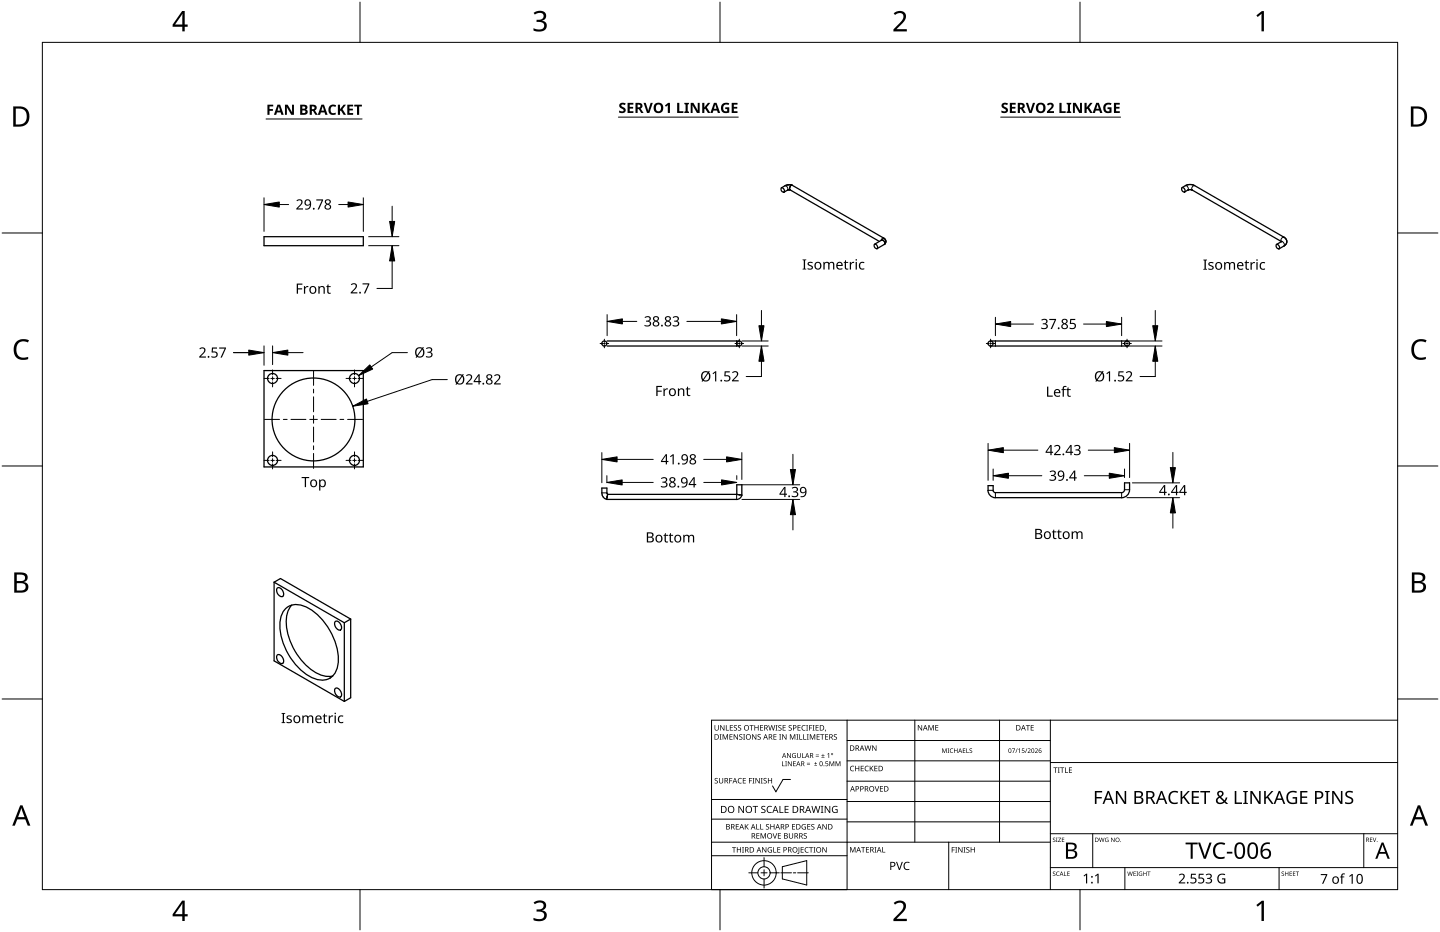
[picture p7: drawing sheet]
<svg xmlns="http://www.w3.org/2000/svg" width="432mm" height="279mm" viewBox="0 0 432 279" stroke-linecap="round" stroke-linejoin="round" font-family="sans-serif">
<g fill="none" stroke="#000" stroke-width=".38">
<path d="M234.3 56.3a.79 .79 0 0 1 .8 .5 .79 .79 0 0 1-.2 .8l-.6-.4zM236.8 56.9l-.6 .1-1.1 .6M236.8 56.9h.1M236.9 56.9h.1M236.9 56.9l26.8 15.5M237.2 55.6l-.4 .6v.7M237.2 55.6h.1M237.3 55.5l-.1 .1M237.3 55.5h.1M237.3 55.5h-1.4l-1.6 .8M237.4 55.5h-.1M237.4 55.5h.1"/>
<path d="M237.5 55.5h.1M237.5 55.5l27.6 15.9 .5 .9-.3 .9M354.5 56.3a.76 .76 0 0 1 .7 .4 .76 .76 0 0 1-.2 .9l-.5-.4-.2-.6zM354.5 56.2l1.8-.8 1.8 .2 26.9 15.5M356.2 57l-1 .5M356.2 57h.1M356.2 57h1.3l26.8 15.4M79.2 71h29.7v2.7h-29.7zM262.3 73.2a.76 .76 0 0 1 .7 .5 .76 .76 0 0 1-.2 .9l-.5-.5-.2-.5zM264.7 72h.1M264.7 72h-.4l-2 1.2M264.8 72l.1 .1"/>
<path d="M264.8 72.1l.5 .5-.2 .7M265.2 73.3l-2.2 1.2M265.3 73.2h-.1M382.8 73.3a.79 .79 0 0 1 .7 .4 .79 .79 0 0 1-.1 .9l-.6-.4zM384.3 72.4l-1.5 .9M384.3 72.4h.1M384.4 72.4h-.1M384.4 72.3h.1M385 71.1h.1M385 71.1l.8 .9-.1 1-.5 .6-1.6 1M79.2 111.1h29.7v28.9h-29.7zM182 103.7h39.7"/>
<path d="M182 102.2h39.7M297 102.2h41M297 103.7h41M181.9 149.7h.1M182 149l-.1 .7M182 149h.1M182.2 148.2l-.2-.4v-1.5h-1.5l.2 2.3 .5 .7 .7 .4M182.2 148.2h.1M182.2 148.2h38.7M182.2 148.2l-.1 .8M220.9 148.2v-2.9h1.5v3.1M220.9 148.2l.8 .1"/>
<path d="M221.7 148.3h.1M221.7 148.3l.7 .1M222.4 148.4v.1a1.58 1.58 0 0 1-1.5 1.2h-39M297.8 147l.2 .5 .4 .2M297.8 147v-1.4h-1.5a2.65 2.65 0 0 0 2.1 3.6M298.5 149.2h37.8M336.3 147.7a.89 .89 0 0 0 .9-.9v-2h1.5a3.9 3.9 0 0 1-.9 3.9l-1.5 .5M336.3 147.7h-37.8M82.2 174.5v23.6l21 12.2M82.2 174.5l1.9-1.1 21.1 12.2M82.2 174.5l21 12.2M83.2 176.2a1.72 1.72 0 0 1 1.6 2.6 1.72 1.72 0 0 1-1.6-2.6z"/>
<path d="M83.2 196.3a1.72 1.72 0 0 1 1.6 2.6 1.72 1.72 0 0 1-1.6-2.6zM85.8 182.4a6 6 0 0 1 7.4 .3 18.9 18.9 0 0 1 8.1 16.6 4.9 4.9 0 0 1-7.1 4.1 18.4 18.4 0 0 1-10.1-17.6 5.8 5.8 0 0 1 1.7-3.4zM87.5 181.4a9 9 0 0 0-1.3 8.3 18.6 18.6 0 0 0 9.8 12.6 6.2 6.2 0 0 0 3.8 .3M100.4 186.5a1.04 1.04 0 0 1 1.7 .6l.2 .4a.84 .84 0 0 1-.2 1.3 .84 .84 0 0 1-1.2-.4l-.5-.8zM103.2 186.7v23.6M105.2 185.6l-2 1.1M105.2 185.6v23.6l-2 1.1M100.4 206.5a1.04 1.04 0 0 1 1.7 .7l.2 .4a.84 .84 0 0 1-.2 1.3 .84 .84 0 0 1-1.2-.5l-.5-.8z"/>
<circle cx="81.7" cy="113.5" r="1.5"/>
<circle cx="106.3" cy="113.5" r="1.51"/>
<circle cx="181.2" cy="103" r=".76"/>
<circle cx="221.7" cy="103" r=".75"/>
<circle cx="297" cy="103" r=".77"/>
<circle cx="337.9" cy="103" r=".76"/>
<circle cx="81.7" cy="138" r="1.5"/>
<circle cx="94" cy="125.7" r="12.4"/>
<circle cx="106.3" cy="138" r="1.51"/>
</g>
<g fill="none" stroke="#000" stroke-width=".3">
<path d="M235.3 55.7a.89 .89 0 0 1 .8 1.3M355.4 55.7a.89 .89 0 0 1 .8 1.3M358.2 55.7h-.3l-.4 .4v.9M264.8 72.1l.5 .5-.1 .6M265 71.4l-.6 .2-.3 .5M384.2 72.5a.87 .87 0 0 1 .8 1.3M385 71.1a.89 .89 0 0 0-.8 1.3M220.9 102.2v1.5M298.5 102.2v1.5M336.3 102.2v1.5M182 147.8h-1.5M220.9 148.2v1.5"/>
<path d="M221.8 148.3l.6 .2M296.3 147h1.5M298.5 147.7v1.5M336.3 147.7v1.5M338.7 146.8h-1.5"/>
</g>
<path d="M12.7 12.7h406.4v254h-406.4z" fill="none" stroke="#000" stroke-width=".3"/>
<path d="M107.9 .6v12.1M215.9 .6v12.1M323.8 .6v12.1M.6 69.9h12.1M419.1 69.9h12.1M.6 139.7h12.1M419.1 139.7h12.1M.6 209.6h12.1M419.1 209.6h12.1M107.9 266.7v12.1M215.9 266.7v12.1M323.8 266.7v12.1" fill="none" stroke="#000" stroke-width=".3"/>
<g fill="#000">
<path d="M160 3.9a2.36 2.36 0 0 1 3.7 .5 1.49 1.49 0 0 1-1.2 1.8 1.62 1.62 0 0 1 1.5 1.8 1.62 1.62 0 0 1-1.8 1.4l-2.2-.3v-.7a2.16 2.16 0 0 0 3.2-.5 1.23 1.23 0 0 0-1.7-1.3h-.6v-.7a1.55 1.55 0 0 0 2.1-1.1 1.51 1.51 0 0 0-2.6-.4zM268 4a2.07 2.07 0 0 1 2.1-.8 2.07 2.07 0 0 1 1.6 1.7 4 4 0 0 1-1.6 2.6l-1.2 1.2h3v.7h-4v-.6l1.6-1.6a2.6 2.6 0 0 0 1.2-2.9 1.64 1.64 0 0 0-2.3 .2zM376.7 4.6l1.7-1.3h.6v6.1h-.7v-5.3l-1.2 1zM4.9 102.5a3.4 3.4 0 0 1 3.8-.5l-.3 .7a2.3 2.3 0 0 0-2.7 .1 2.3 2.3 0 0 0-.8 2.5 2.15 2.15 0 0 0 3.2 1.8l.4-.1v.7a3 3 0 0 1-3.5-.4 3 3 0 0 1-.8-3.4zM424 102.5a3.4 3.4 0 0 1 3.8-.5l-.3 .7-1.6-.4a2.55 2.55 0 0 0-1.9 2.4 2.55 2.55 0 0 0 1.6 2.5l2-.2v.7a3 3 0 0 1-3.5-.4 3 3 0 0 1-.8-3.4zM160 270.6a2.36 2.36 0 0 1 3.7 .5 1.49 1.49 0 0 1-1.2 1.8 1.62 1.62 0 0 1 1.5 1.8 1.62 1.62 0 0 1-1.8 1.4l-2.2-.3v-.7a2.16 2.16 0 0 0 3.2-.5 1.23 1.23 0 0 0-1.7-1.3h-.6v-.7a1.55 1.55 0 0 0 2.1-1.1 1.51 1.51 0 0 0-2.6-.4zM268 270.7a2.07 2.07 0 0 1 2.1-.8 2.07 2.07 0 0 1 1.6 1.7 4 4 0 0 1-1.6 2.6l-1.2 1.2h3v.7h-4v-.6l1.6-1.6a2.6 2.6 0 0 0 1.2-2.9 1.64 1.64 0 0 0-2.3 .2zM376.7 271.3l1.7-1.3h.6v6.1h-.7v-5.3l-1.2 1z"/>
<path d="M54.6 3.3h.8v4.1h.9v.6h-.9v1.4h-.7v-1.4h-2.9v-.6zM54.7 4.1l-2.2 3.3h2.2z"/>
<path d="M4 31.9h1.8a3 3 0 0 1 3 3.1 3 3 0 0 1-3.1 3h-1.7zM4.7 32.6v4.7h.9a2.43 2.43 0 0 0 2.4-1.9 2.43 2.43 0 0 0-1.5-2.8z"/>
<path d="M423.1 31.9h1.8a3 3 0 0 1 3 3.1 3 3 0 0 1-3.1 3h-1.7zM423.8 32.6v4.7h.9a2.43 2.43 0 0 0 2.4-1.9 2.43 2.43 0 0 0-1.5-2.8z"/>
<path d="M4.3 171.6h1.7a1.71 1.71 0 0 1 2.3 1.8 1.39 1.39 0 0 1-1.1 1.1 1.64 1.64 0 0 1 1.3 2 1.64 1.64 0 0 1-2.1 1.2h-2.1zM5 174.8v2.2h1.3a1.15 1.15 0 0 0 1.4-1.1 1.15 1.15 0 0 0-1.5-1.1zM5 172.3v1.9h1.2a1.04 1.04 0 0 0 1.3-1.1 1.04 1.04 0 0 0-1.5-.8z"/>
<path d="M423.4 171.6h1.7a1.71 1.71 0 0 1 2.3 1.8 1.39 1.39 0 0 1-1.1 1.1 1.64 1.64 0 0 1 1.3 2 1.64 1.64 0 0 1-2.1 1.2h-2.1zM424.1 174.8v2.2h1.3a1.15 1.15 0 0 0 1.4-1.1 1.15 1.15 0 0 0-1.5-1.1zM424.1 172.3v1.9h1.2a1.04 1.04 0 0 0 1.3-1.1 1.04 1.04 0 0 0-1.5-.8z"/>
<path d="M6 241.4h.7l2.4 6.1h-.8l-.7-1.9h-2.4l-.7 1.9h-.8zM6.4 242.2l-1 2.8h2z"/>
<path d="M425.1 241.4h.7l2.4 6.1h-.8l-.7-1.9h-2.4l-.7 1.9h-.8zM425.5 242.2l-1 2.8h2z"/>
<path d="M54.6 270h.8v4.1h.9v.6h-.9v1.4h-.7v-1.4h-2.9v-.6zM54.7 270.8l-2.2 3.3h2.2z"/>
</g>
<g fill="none" stroke="#000" stroke-width=".3">
<path d="M254 215.9v50.8h-40.6v-50.8h205.7M274.3 215.9v36.6M299.7 215.9v36.6M315 215.9v50.8M213.4 239.7h40.6M237 233.7h-2.2l-2.1 3.7-1.1-1.8M254 222h61M254 228.1h61M254 234.2h61M315 228.6h104.1M213.4 256.5h40.6M213.4 252.5h101.6"/>
<path d="M213.4 245.6h40.6M229.1 257.1v2.7M234.6 259.8l7.3-1.8v7.3l-7.3-1.8zM254 240.3h61M254 246.4h61M284.5 252.5v14.2M315 249.9h104.1M327.7 249.9v10.2M408.9 249.9v10.2M224.5 261.7h2.8M228.2 261.7h1.8M229.1 260.7v1.9"/>
<path d="M229.1 263.5v2.7M230.9 261.7h2.8M234.1 261.7h3.2M237.9 261.7h.7M239.2 261.7h3.2M315 260.1h104.1M337.3 260.1v6.6M383.5 260.1v6.6"/>
<circle cx="229.1" cy="261.7" r="3.7"/>
<circle cx="229.1" cy="261.7" r="1.83"/>
</g>
<g fill="#000">
<path d="M214.3 217.4h.2v1a.42 .42 0 0 0 .4 .5 .42 .42 0 0 0 .4-.5v-1h.2v1a.62 .62 0 0 1-.6 .6 .62 .62 0 0 1-.6-.6zM215.9 217.4h.3l.8 1.3v-1.3h.2v1.6h-.2l-.9-1.3v1.3h-.2zM217.7 217.4h.2v1.4h.7v.2h-.9zM218.9 217.4h.9v.2h-.7v.5h.6v.1h-.6v.6h.7v.2h-.9zM220.1 217.5l.6-.1 .3 .1-.1 .1a.38 .38 0 0 0-.5-.1 .38 .38 0 0 0-.1 .5 .38 .38 0 0 0 .4 .2 .51 .51 0 0 1 .1 .8 .51 .51 0 0 1-.8-.2h.1a.41 .41 0 0 0 .6 .1 .41 .41 0 0 0 .1-.6 .41 .41 0 0 0-.5-.1zM221.4 217.5l.5-.1 .3 .1v.1a.38 .38 0 0 0-.5-.1 .38 .38 0 0 0-.2 .5 .38 .38 0 0 0 .5 .2 .51 .51 0 0 1 .1 .8 .51 .51 0 0 1-.8-.2h.1a.41 .41 0 0 0 .5 .1 .41 .41 0 0 0 .1-.6 .41 .41 0 0 0-.5-.1zM224.8 217.4h1.2v.2h-.5v1.4h-.2v-1.4h-.5zM226.2 217.4h.2v.7h.9v-.7h.2v1.6h-.2v-.7h-.9v.7h-.2zM227.9 217.4h.9v.2h-.7v.5h.7v.1h-.7v.6h.7v.2h-.9zM230.4 217.4h.2l.3 1.4 .4-1.4h.2l.4 1.4 .3-1.4h.2l-.4 1.6h-.2l-.4-1.4-.4 1.4h-.2zM232.6 217.4h.5l-.2 .2v1.2l.2 .2h-.5l.1-.2v-1.2zM233.4 217.5l.6-.1 .3 .1v.1a.38 .38 0 0 0-.5-.1 .38 .38 0 0 0-.2 .5 .38 .38 0 0 0 .5 .2 .51 .51 0 0 1 .1 .8 .51 .51 0 0 1-.9-.2h.2a.41 .41 0 0 0 .5 .1 .41 .41 0 0 0 .1-.6 .41 .41 0 0 0-.5-.1z"/>
<path d="M234.7 217.4h.9v.2h-.7v.5h.7v.1h-.7v.6h.7v.2h-.9zM236.5 217.5l.6-.1 .3 .1v.1a.38 .38 0 0 0-.5-.1 .38 .38 0 0 0-.2 .5 .38 .38 0 0 0 .5 .2 .51 .51 0 0 1 .1 .8 .51 .51 0 0 1-.9-.2h.2a.41 .41 0 0 0 .5 .1 .41 .41 0 0 0 .1-.6 .41 .41 0 0 0-.5-.1zM239.2 217.4h.9v.2h-.7v.5h.6v.1h-.6v.6h.7v.2h-.9zM240.5 217.6l.6-.2 .5 .1-.1 .1a.65 .65 0 0 0-1 .6 .65 .65 0 0 0 1 .6 .77 .77 0 0 1-1.1-.1 .77 .77 0 0 1 .1-1.1zM241.7 217.4h.6l-.2 .2v1.2l.2 .2h-.6l.2-.2v-1.2zM242.6 217.4h.9v.2h-.7v.5h.7v.2h-.7v.7h-.2zM243.7 217.4h.6l-.2 .2v1.2l.2 .2h-.6l.2-.2v-1.2zM244.6 217.4h.9v.2h-.7v.5h.6v.1h-.6v.6h.7v.2h-.9zM247.5 218.7l.2 .1-.3 .5zM275.2 217.4h.3l.8 1.3v-1.3h.2v1.6h-.2l-.9-1.4v1.4h-.2zM278.4 217.4h.3l.5 1.3 .5-1.3h.3v1.6h-.2v-1.4l-.7 1.4-.5-1.4v1.4h-.2zM280.5 217.4h.9v.1h-.7v.6h.6v.1h-.6v.6h.7v.2h-.9z"/>
<path d="M307.6 217.4h1.2v.1h-.5v1.5h-.2v-1.5h-.5zM309.1 217.4h.9v.1h-.7v.6h.6v.1h-.6v.6h.7v.2h-.9zM214.4 233.4l.5-.2 .3 .1v.2a.38 .38 0 0 0-.5-.2 .38 .38 0 0 0-.2 .5 .38 .38 0 0 0 .5 .2l.3 .3-.2 .5-.6 .1-.2-.1 .1-.2a.41 .41 0 0 0 .5 .1 .41 .41 0 0 0 .1-.5 .41 .41 0 0 0-.5-.2zM215.8 220.1h.6l-.2 .2v1.3l.2 .1h-.6l.2-.1v-1.3zM215.6 233.2h.2v1.1a.42 .42 0 0 0 .4 .4 .42 .42 0 0 0 .4-.4v-1.1h.2v1.1a.62 .62 0 0 1-.6 .6 .62 .62 0 0 1-.6-.6zM216.7 220.1h.3l.5 1.3 .5-1.3h.3v1.6h-.2v-1.4l-.7 1.4-.5-1.4v1.4h-.2zM218.7 233.2h.9v.2h-.7v.6h.6v.2h-.6v.7h-.2zM218.7 220.1h1v.2h-.7v.5h.6v.2h-.6v.6h.7v.1h-1zM220 220.1h.2l.9 1.4v-1.4h.2v1.6h-.2l-.9-1.3v1.3h-.2zM221.4 233.4l.6-.2 .5 .1-.1 .2a.66 .66 0 0 0-1 .6 .66 .66 0 0 0 1 .5 .77 .77 0 0 1-1.1-.1 .77 .77 0 0 1 .1-1.1zM221.7 220.3l.6-.2 .3 .1-.1 .2a.38 .38 0 0 0-.5-.2 .38 .38 0 0 0-.1 .5 .38 .38 0 0 0 .5 .2l.2 .3-.1 .4-.7 .1h-.2l.1-.2a.41 .41 0 0 0 .6 .1 .41 .41 0 0 0 .1-.5 .41 .41 0 0 0-.5-.2zM222.8 220.1h.6l-.2 .2v1.3l.2 .1h-.6l.2-.1v-1.3z"/>
<path d="M222.7 233.2h.9v.2h-.7v.5h.7v.2h-.7v.6h.7v.2h-.9zM224.6 233.2h.9v.2h-.7v.6h.7v.2h-.7v.7h-.2zM225.6 233.2h.6l-.2 .2v1.3l.2 .2h-.6l.2-.2v-1.3zM225.5 220.1h.3l.8 1.4v-1.4h.2v1.6h-.2l-.9-1.3v1.3h-.2zM226.5 233.2h.3l.8 1.4v-1.4h.2v1.7h-.2l-.9-1.4v1.4h-.2zM227.2 220.3l.6-.2 .3 .1v.2a.38 .38 0 0 0-.5-.2 .38 .38 0 0 0-.2 .5 .38 .38 0 0 0 .5 .2l.2 .3-.1 .4-.7 .1h-.2l.1-.2a.41 .41 0 0 0 .6 .1 .41 .41 0 0 0 .1-.5 .41 .41 0 0 0-.5-.2zM228.1 233.2h.6l-.2 .2v1.3l.2 .2h-.6l.2-.2v-1.3zM229 233.4l.6-.2 .3 .1-.1 .2a.38 .38 0 0 0-.5-.2 .38 .38 0 0 0-.1 .5 .38 .38 0 0 0 .5 .2l.2 .3-.1 .5-.7 .1-.2-.1 .1-.2a.41 .41 0 0 0 .6 .1 .41 .41 0 0 0 .1-.5 .41 .41 0 0 0-.5-.2zM230.3 233.2h.2v.7h.8v-.7h.2v1.7h-.2v-.8h-.8v.8h-.2zM231.9 220.1h.9v.2h-.7v.5h.7v.2h-.7v.6h.7v.1h-.9zM233.7 220.1h.5l-.2 .2v1.3l.2 .1h-.5l.1-.1v-1.3zM234.5 228.2h.2v1.3h.6v.2h-.8z"/>
<path d="M234.6 220.1h.2l.9 1.4-.1-1.4h.2v1.6h-.2l-.9-1.3v1.3h-.1zM235.4 228.2h.6l-.2 .2v1.1l.2 .2h-.6l.2-.2v-1.1zM236 225.8h.2l.8 1.2v-1.2h.2v1.4h-.3l-.7-1.2v1.2h-.2zM236.3 228.2h.2l.7 1.2v-1.2h.2v1.5h-.2l-.8-1.2v1.2h-.1zM236.9 220.1h.3l.5 1.3 .5-1.3h.3v1.6h-.2v-1.4l-.7 1.4-.6-1.4 .1 1.4h-.2zM237.7 226l.5-.2h.5l-.2 .2a.6 .6 0 0 0-.8 .5 .6 .6 0 0 0 .8 .6v-.5l-.3-.1h.5v.7a.8 .8 0 0 1-1.1-.2 .8 .8 0 0 1 .1-1zM237.8 228.2h.8v.2h-.6v.4h.6v.2h-.6v.5h.6v.2h-.8zM238.8 220.1h.6l-.2 .2v1.3l.2 .1h-.6l.2-.1v-1.3zM239.7 220.1h.2v1.5h.7v.1h-.9zM239 225.8h.2v.9a.38 .38 0 0 0 .4 .4 .38 .38 0 0 0 .4-.4v-.9h.1v.9a.56 .56 0 0 1-.5 .5 .56 .56 0 0 1-.6-.5zM240.5 225.8h.2v1.3h.6v.1h-.8zM240.9 220.1h.2v1.5h.7v.1h-.9z"/>
<path d="M242 229.1l.9 .1zM242 228.7l.9 .1zM241.9 220.1h.6l-.2 .2v1.3l.2 .1h-.6l.2-.1v-1.3zM242.8 220.1h.3l.5 1.3 .6-1.3h.3v1.6h-.3l.1-1.4-.8 1.4-.5-1.4v1.4h-.2zM244.5 228.5l.5 .3-.3 .1-.1 .3-.1-.3-.3-.1h.3zM244.6 226.6l1 .2zM244.6 226.2l1 .2zM244.2 229.5h.8zM244.9 220.1h.9v.2h-.7v.5h.7v.2h-.7v.6h.7v.1h-.9zM246.3 227.1l1 .1zM246 220.1h1.2v.2h-.5v1.4h-.2v-1.4h-.5zM246.7 226l.2 .4h.4l-.4 .2v.4l-.2-.4h-.4l.4-.2z"/>
<path d="M247.6 228.2h.7v.2h-.6v.4a.49 .49 0 0 1 .6 .2 .49 .49 0 0 1-.2 .7 .49 .49 0 0 1-.6-.2 .41 .41 0 0 0 .6 0 .41 .41 0 0 0 0-.6 .41 .41 0 0 0-.6 0zM247.4 220.1h.9v.2h-.7v.5h.7v.2h-.7v.6h.7v.1h-.9zM248.1 226.1l.5-.3v1.4h-.2l.1-1.2zM248.7 228.2h.3l.4 1.2 .5-1.2h.3v1.5h-.2v-1.3l-.7 1.3-.4-1.3v1.3h-.2zM250.1 220.3l.5-.2 .4 .1-.1 .2a.38 .38 0 0 0-.5-.2 .38 .38 0 0 0-.2 .5 .38 .38 0 0 0 .5 .2l.3 .3-.1 .4-.7 .1h-.2l.1-.2a.41 .41 0 0 0 .5 .1 .41 .41 0 0 0 .2-.5 .41 .41 0 0 0-.6-.2zM250.6 228.2h.2l.5 1.2 .4-1.2h.3v1.5h-.2v-1.3l-.6 1.3-.5-1.3v1.3h-.1zM255.1 229.8l.6-.2 .4 .1-.1 .1a.66 .66 0 0 0-.9 .6 .66 .66 0 0 0 1 .6 .77 .77 0 0 1-1.1-.1 .77 .77 0 0 1 .1-1.1zM256.4 229.6h.2v.7h.9v-.7h.2v1.6h-.2v-.8h-.9v.8h-.2zM258.1 229.6h.9v.2h-.7v.5h.7v.1h-.7v.6h.7v.2h-.9zM259.5 229.8l.6-.2 .4 .1-.1 .1a.66 .66 0 0 0-.9 .6 .66 .66 0 0 0 .9 .6 .77 .77 0 0 1-1.1-.1 .77 .77 0 0 1 .2-1.1zM259.2 223.5h.2l.4 1.3 .3-1.3h.3l.3 1.3 .4-1.3h.2l-.5 1.6h-.2l-.4-1.4-.3 1.4h-.2zM260.8 229.6h.2v.8l.7-.8h.3l-.7 .7 .7 .9h-.3l-.5-.8-.2 .8h-.2z"/>
<path d="M262.3 235.7h.2l.5 1.4 .4-1.4h.2l-.5 1.6h-.2zM261.5 223.5h.3l.8 1.3v-1.3h.2v1.6h-.2l-.9-1.4v1.4h-.2zM262.2 229.6h.9v.2h-.7v.5h.7v.1h-.7v.6h.7v.2h-.9zM263.9 235.7h.9v.2h-.7v.5h.6v.1h-.6v.6h.7v.2h-.9zM282.5 224.4h.3l.4 1.1 .4-1.1h.3v1.3h-.2v-1.2l-.6 1.2-.4-1.2v1.2h-.2zM284.1 224.4h.5l-.1 1.2 .1 .1h-.5l.2-.1zM285 224.5l.8-.1-.3 .1a.55 .55 0 0 0-.5 .7 .55 .55 0 0 0 .8 .3 .64 .64 0 0 1-.9 0 .64 .64 0 0 1 .1-1zM286.1 224.4h.2v.5h.7v-.5h.1v1.3h-.1v-.6h-.7v.6h-.2zM288.7 224.4h.8l-.6 .1v.4h.5l-.5 .2v.5l.6 .1h-.8zM289.8 224.4h.1v1.2l.6 .1h-.7zM290.8 224.5l.4-.2 .3 .3a.33 .33 0 0 0-.5-.1 .33 .33 0 0 0-.1 .4 .33 .33 0 0 0 .5 .2 .43 .43 0 0 1-.1 .6 .43 .43 0 0 1-.6-.2 .33 .33 0 0 0 .5 .2 .33 .33 0 0 0 0-.5l-.4-.3zM303.5 224.4h.9l-.6 1.3h-.2l.6-1.2z"/>
<path d="M305 224.4h.1l-.6 1.3zM305.3 224.7l.5-.3v1.3h-.1v-1.2zM306.5 224.4h.6l-.5 .1v.4a.45 .45 0 0 1 .6 .2 .45 .45 0 0 1-.2 .6 .45 .45 0 0 1-.6-.2 .39 .39 0 0 0 .5 .1 .39 .39 0 0 0 .1-.6 .39 .39 0 0 0-.6 0zM307.9 224.4h.1l-.6 1.3zM308.2 224.5a.49 .49 0 0 1 .8 .1 .49 .49 0 0 1-.4 .7l-.2 .3 .6 .1h-.9l.4-.5a.37 .37 0 0 0 .4-.5 .37 .37 0 0 0-.6-.1zM310.3 224.5a.49 .49 0 0 1 .8 .1 .49 .49 0 0 1-.3 .7l-.3 .3 .7 .1h-.9l.4-.5a.37 .37 0 0 0 .4-.5 .37 .37 0 0 0-.7-.1zM315.9 230.1h1.2v.1h-.5v1.5h-.2v-1.5h-.5zM317.2 230.1h.6l-.2 .1v1.3l.2 .2h-.6l.2-.2v-1.3zM317.9 230.1h1.2v.1h-.5v1.5h-.2v-1.5h-.5zM319.4 230.1h.2v1.4h.7v.2h-.9zM320.5 230.1h.9v.1h-.7v.6h.7v.1h-.7v.6h.7v.2h-.9zM350.9 237.6a2.17 2.17 0 0 1 2.4-.3l-.2 .4a1.55 1.55 0 0 0-2 .3 1.55 1.55 0 0 0 0 2 1.51 1.51 0 0 0 2.1 .5v.4a2.03 2.03 0 0 1-2.6-.7 2.03 2.03 0 0 1 .3-2.6z"/>
<path d="M386.3 237.6a2.49 2.49 0 0 1 2.6-.3l-.2 .4a1.6 1.6 0 0 0-2.5 1.2 1.6 1.6 0 0 0 2.3 1.6v-1.1h-.9v-.4h1.4v1.9a2.12 2.12 0 0 1-3.2-1.2v-.2a2.22 2.22 0 0 1 .5-1.9zM403.6 237.5a1.84 1.84 0 0 1 2.1-.2l-.1 .4-.5-.1a.74 .74 0 0 0-1.2 .3 .74 .74 0 0 0 .8 1 1.17 1.17 0 0 1 1.1 1.4 1.17 1.17 0 0 1-1.7 .8l-.8-.2v-.5l.6 .2a.84 .84 0 0 0 1 .1 .84 .84 0 0 0 .3-1l-.6-.4a1.18 1.18 0 0 1-1-1.8zM219.5 254h1.2v.1h-.5v1.5h-.2v-1.5h-.5zM220.6 247.1h.9v.1h-.7v.5h.7v.2h-.7v.6h.7v.2h-.9zM221 254h.2v.6h.8v-.6h.2v1.6h-.2v-.8h-.8v.8h-.2zM221.4 241.6h.3l1.2 1.8-.1-1.8h.3v2.1h-.3l-1.1-1.7v1.7h-.3zM222.5 254h.6l-.2 .1v1.3l.2 .2h-.6l.2-.2v-1.3zM223.3 247.1h.2v.8l.8-.8h.2l-.6 .7 .6 .9h-.2l-.6-.8-.2 .8h-.2zM225.7 241.6h1.6v.2h-.7v1.9h-.2v-1.9h-.7zM226.8 247.1h.2v1.4h.7v.2h-.9zM226.8 249.8h.9v.2h-.7v.5h.7v.1h-.7v.6h.7v.2h-.9zM228 247.1h.2v1.4h.7v.2h-.9z"/>
<path d="M228.1 249.8h.3l.5 1.3 .5-1.3h.3v1.6h-.2v-1.4l-.7 1.4-.5-1.4v1.4h-.2zM228.4 241.8l.4-.2 .7 .1-.2 .2a.44 .44 0 0 0-.8 .1 .44 .44 0 0 0 .6 .6h.1a.66 .66 0 0 1 .3 1 .66 .66 0 0 1-1 .1l-.3-.1v-.2l.3 .1a.47 .47 0 0 0 .8-.3 .47 .47 0 0 0-.6-.5l-.4-.4zM228.5 254h.3l.8 1.3v-1.3h.2v1.6h-.2l-.9-1.4v1.4h-.2zM229.7 247.2l.6-.2 .3 .1v.2a.38 .38 0 0 0-.5-.1 .38 .38 0 0 0-.2 .4 .38 .38 0 0 0 .5 .2l.3 .3-.2 .5-.7 .1-.2-.1 .2-.1a.41 .41 0 0 0 .5 0 .41 .41 0 0 0 .1-.5 .41 .41 0 0 0-.5-.2zM230.2 241.9l.5-.3 .8 .1-.1 .2-.5-.1a.86 .86 0 0 0-.7 1.1 .86 .86 0 0 0 1.2 .5v.3a1.1 1.1 0 0 1-1.4-.4 1.1 1.1 0 0 1 .2-1.4zM230.4 254.2l.7-.3 .4 .1-.1 .2a.67 .67 0 0 0-1 .5 .67 .67 0 0 0 .9 .7v-.5h-.4v-.2h.6v.8a.88 .88 0 0 1-1.2-.2 .88 .88 0 0 1 .1-1.1zM231.7 249.8h.2l.5 1.4 .4-1.4h.2l-.5 1.6h-.2zM231.9 254h.2v1.4h.7v.2h-.9zM231 247.1h.2v.6h.8v-.6h.2v1.6h-.2v-.8h-.8v.8h-.2zM233.7 241.6h.3v1.9h.9v.2h-1.2zM233.1 254h.9v.1h-.7v.5h.6v.2h-.6v.6h.7v.2h-.9zM233.3 249.8h.9v.2h-.7v.5h.6v.1h-.6v.6h.7v.2h-.9z"/>
<path d="M235.3 241.6h1.2v.2h-1v.7h.9v.2h-.9v.8h1v.2h-1.2zM236.6 249.8h.2v1a.42 .42 0 0 0 .4 .4 .42 .42 0 0 0 .4-.4v-1h.2v1a.62 .62 0 0 1-.6 .6 .62 .62 0 0 1-.6-.6zM237.5 247.1h.9v.1h-.7v.5h.7v.2h-.7v.6h.7v.2h-.9zM239.5 254h.2v1.7l-.5 .3-.1-.2 .4-.2zM240.1 254h.9v.1h-.7v.5h.7v.2h-.7v.6h.7v.2h-.9zM240.6 247.3l.7-.3 .4 .1-.1 .2a.67 .67 0 0 0-1 .5 .67 .67 0 0 0 .9 .7v-.5h-.4v-.2h.6v.8a.88 .88 0 0 1-1.2-.2 .88 .88 0 0 1 .1-1.1zM241.1 249.9l.5-.1h.3v.2a.38 .38 0 0 0-.5-.1 .38 .38 0 0 0-.2 .5 .38 .38 0 0 0 .5 .2 .53 .53 0 0 1 .2 .8 .53 .53 0 0 1-.9 0l.1-.2a.41 .41 0 0 0 .5 .1 .41 .41 0 0 0 .1-.6 .41 .41 0 0 0-.5-.1zM241.5 254.2l.6-.3 .4 .1-.1 .2a.65 .65 0 0 0-.9 .6 .65 .65 0 0 0 .9 .6 .77 .77 0 0 1-1.1-.1 .77 .77 0 0 1 .2-1.1zM242.1 247.1h.9v.1h-.7v.5h.6v.2h-.6v.6h.7v.2h-.9zM242.6 254h1.2v.1h-.5v1.5h-.2v-1.5h-.5zM243.3 247.2l.6-.2 .3 .1-.1 .2a.38 .38 0 0 0-.5-.1 .38 .38 0 0 0-.1 .4 .38 .38 0 0 0 .5 .2l.2 .3-.1 .5-.7 .1-.2-.1 .1-.1a.41 .41 0 0 0 .6 0 .41 .41 0 0 0 .1-.5 .41 .41 0 0 0-.5-.2zM243.9 254h.6l-.2 .1v1.3l.2 .2h-.6l.2-.2v-1.3z"/>
<path d="M243.3 241.6h.3l.4 1.8 .5-1.8h.3l.5 1.8 .4-1.8h.3l-.6 2.1h-.3l-.5-1.8-.5 1.8h-.2zM246.1 241.6h.8l-.3 .2v1.7l.3 .2h-.8l.3-.2v-1.7zM246.6 254h.2l.9 1.3v-1.3h.2v1.6h-.3l-.8-1.4v1.4h-.2zM246.6 247.1h.2l.9 1.3v-1.3h.2v1.6h-.2l-.9-1.4v1.4h-.2zM247.3 241.6h.3l1.1 1.8v-1.8h.3v2.1h-.3l-1.2-1.7v1.7h-.2zM249.7 241.9l1-.3 .5 .1-.1 .2a.87 .87 0 0 0-1.4 .7 .87 .87 0 0 0 1.2 .9v-.7h-.4v-.2h.7v1a1.15 1.15 0 0 1-1.5-.2 1.15 1.15 0 0 1 0-1.5zM254.9 253.9h.3l.5 1.4 .5-1.4h.3v1.7h-.2v-1.5l-.7 1.5-.5-1.5v1.5h-.2zM258.2 253.9h1.2v.2h-.5v1.5h-.2v-1.5h-.5zM259.7 253.9h.9v.2h-.7v.5h.6v.2h-.6v.6h.7v.2h-.9zM262.2 253.9h.6l-.2 .2v1.3l.2 .2h-.6l.2-.2v-1.3zM264.6 253.9h.2v1.5h.7v.2h-.9zM268.7 258.4h.3l.7 2.1 .7-2.1h.3l-.8 2.4h-.3z"/>
<path d="M271.2 258.7l.9-.4 .7 .2-.2 .2a.97 .97 0 0 0-1.4 .9 .97 .97 0 0 0 1.5 .9v.2a1.27 1.27 0 0 1-1.6-.4 1.27 1.27 0 0 1 .1-1.6zM285.4 254h.9v.1h-.7v.6h.6v.2h-.6v.7h-.2zM286.4 254h.6l-.2 .1v1.3l.2 .2h-.6l.2-.2v-1.3zM287.3 254h.3l.8 1.3v-1.3h.2v1.6h-.2l-.9-1.4v1.4h-.2zM288.9 254h.6l-.2 .1v1.3l.2 .2h-.6l.2-.2v-1.3zM289.8 254.1l.6-.2 .3 .1-.1 .2a.38 .38 0 0 0-.5-.1 .38 .38 0 0 0-.1 .5 .38 .38 0 0 0 .5 .1l.2 .3-.1 .5-.7 .1-.2-.1 .1-.1a.41 .41 0 0 0 .6 0 .41 .41 0 0 0 .1-.5 .41 .41 0 0 0-.5-.2zM291.1 254h.2v.6h.8v-.6h.2v1.6h-.2v-.8h-.8v.8h-.2zM315.8 251.2l.4-.1 .2 .2a.32 .32 0 0 0-.4-.1 .32 .32 0 0 0-.1 .5 .32 .32 0 0 0 .4 .1 .41 .41 0 0 1 0 .6 .41 .41 0 0 1-.6-.2 .31 .31 0 0 0 .5 .2 .31 .31 0 0 0 0-.5l-.5-.3zM316.7 251.1h.4l-.1 .2 .1 1.1h-.4l.1-.1zM317.3 251.1h.9l-.7 1.2 .7 .1h-.9l.7-1.1zM318.4 251.1h.7l-.5 .2v.4h.5l-.5 .1v.5l.5 .1h-.7zM328.3 237.1h2.2v.5h-1.7v1.3h1.6v.5h-1.6v1.6h-.5z"/>
<path d="M329.6 251.1h.1l.3 1.1 .3-1.1h.2l.3 1.1 .2-1.1h.2l-.3 1.3h-.2l-.3-1.1-.3 1.1h-.2zM331.5 251.3l.9-.1-.2 .1a.53 .53 0 0 0-.7 .5 .53 .53 0 0 0 .7 .5v-.4l-.2-.2h.4v.7a.71 .71 0 0 1-.9-.2 .71 .71 0 0 1 0-.9zM333.2 251.1l.9 1.1v-1.1h.1v1.3l-.9-1.1-.1 1.1zM334.6 237.1h.6l2.1 3.2-.1-3.2h.5v3.9h-.6l-2.1-3.2 .1 3.2h-.5zM354 237.1h.5v1.9l1.7-1.9h.6l-1.6 1.7 1.6 2.2h-.5l-1.4-1.8-.4 .3v1.5h-.5zM355.5 252.6h3.7v.5h-1.6v4.3h-.6v-4.3h-1.5zM359.2 252.6h.7l1.4 4.2 1.4-4.2h.6l-1.7 4.8h-.6zM357.4 237.1h2.1v.5h-1.6v1.2h1.5v.4h-1.5v1.4h1.6v.4h-2.1zM359.9 237.1h2.9v.5h-1.2v3.4h-.5v-3.4h-1.2zM364.3 253.2a2.71 2.71 0 0 1 3.1-.4l-.2 .5a1.9 1.9 0 0 0-2.4 .2 1.9 1.9 0 0 0-.3 2.4 1.84 1.84 0 0 0 2.7 .9v.5a2.46 2.46 0 0 1-2.9-.4 2.46 2.46 0 0 1-.4-2.9zM367.9 255.4h1.6v.5h-1.6zM370.2 237.1h.5v3.5h1.7v.4h-2.2z"/>
<path d="M372.8 237.1h1.4v.3l-.5 .1v3.1l.5 .1v.3h-1.4v-.3l.4-.1v-3.1l-.4-.1zM374.9 237.1h.6l2.1 3.2v-3.2h.4v3.9h-.6l-2-3.2v3.2h-.5zM379.1 237.1h.5v1.9l1.7-1.9h.6l-1.6 1.7 1.6 2.2h-.6l-1.3-1.8-.4 .3v1.5h-.5zM389.9 237.1h2.2v.5h-1.7v1.2h1.6v.4h-1.6v1.4h1.7v.4h-2.2zM397.3 237.1h1.4v.3l-.4 .1v3.1l.4 .1v.3h-1.4v-.3l.5-.1v-3.1l-.5-.1zM399.5 237.1h.5l2.1 3.2v-3.2h.4v3.9h-.5l-2.1-3.2v3.2h-.4zM410.8 251.1h.7l-.5 .2v.4h.5l-.5 .1v.5l.5 .1h-.7zM411.6 251.1h.2l.4 1.1 .3-1.1h.2l-.4 1.3zM315.8 261.4l.4-.1 .2 .2a.32 .32 0 0 0-.4-.1 .32 .32 0 0 0-.1 .4 .32 .32 0 0 0 .4 .1 .41 .41 0 0 1 0 .7 .41 .41 0 0 1-.6-.2 .31 .31 0 0 0 .5 .1 .31 .31 0 0 0 0-.5l-.5-.2zM316.9 261.4l.4-.1h.4l-.1 .2a.52 .52 0 0 0-.8 .5 .52 .52 0 0 0 .8 .4 .61 .61 0 0 1-.9-.1 .61 .61 0 0 1 .2-.9zM319.1 261.3h.1v1.1l.6 .2h-.7zM320 261.3h.7l-.5 .1v.4h.5l-.5 .2v.4l.5 .2h-.7z"/>
<path d="M324.9 262.5l1.1-.6v2.9h-.3v-2.5l-.6 .5zM328.3 262.5l1.1-.6v2.9h-.3v-2.5l-.6 .5zM338 261.3h.2l.3 1.1 .3-1.1h.1l.3 1.1 .3-1.1h.2l-.4 1.3h-.1l-.3-1.1-.4 1.1h-.1zM339.9 261.3h.7l-.6 .1v.4h.6l-.6 .2v.4l.6 .2h-.7zM340.8 261.3h.5l-.2 .1 .2 1.2h-.5l.1-.1zM341.6 261.4l.9-.1-.2 .1a.53 .53 0 0 0-.7 .6 .53 .53 0 0 0 .7 .4v-.4l-.2-.1h.4v.6a.71 .71 0 0 1-.9-.1 .71 .71 0 0 1 0-1zM342.8 261.3h.2v.5h.7v-.5h.1v1.3h-.1v-.6h-.7v.6h-.2zM344 261.3h1l-.4 .1v1.2h-.2v-1.2zM353.5 262.2a1.01 1.01 0 0 1 1.6 0 1.01 1.01 0 0 1-.4 1.6l-.8 .7h1.5v.3h-1.9v-.3l1-1a.69 .69 0 0 0 .3-1.1 .69 .69 0 0 0-1.1 .1zM357.1 261.9h1.5v.4h-1.2v.8h.4a.98 .98 0 0 1 .9 1.2 .98 .98 0 0 1-1.4 .5l-.3-.1v-.3l.1 .1a.73 .73 0 0 0 1.1 0 .73 .73 0 0 0-.1-1.1l-1.1-.1zM359.5 261.9h1.4v.4h-1.1l-.1 .8h.5a.98 .98 0 0 1 .9 1.2 .98 .98 0 0 1-1.5 .5l-.3-.1v-.3l.2 .1a.73 .73 0 0 0 1 0 .73 .73 0 0 0 0-1.1l-1.1-.1zM361.6 262.2a.97 .97 0 0 1 1.1-.4 .97 .97 0 0 1 .6 1.1l-.5 .4a.82 .82 0 0 1 .7 1 .82 .82 0 0 1-1.2 .6l-.8-.2v-.3l.7 .2a.6 .6 0 0 0 .9-.5 .6 .6 0 0 0-.8-.6h-.3v-.3h.3a.58 .58 0 0 0 .7-.8 .58 .58 0 0 0-1.1-.1l-.2 .1z"/>
<path d="M365.4 262.3l1.1-.4 .9 .2-.2 .3a1.2 1.2 0 0 0-1.8 .9 1.2 1.2 0 0 0 1.7 1.2v-.9h-.7v-.3h1v1.4a1.59 1.59 0 0 1-2.1-.3 1.59 1.59 0 0 1 .1-2.1zM384.3 261.4l.5-.1 .2 .2a.32 .32 0 0 0-.4-.1 .32 .32 0 0 0-.1 .4 .32 .32 0 0 0 .4 .1 .41 .41 0 0 1 0 .7 .41 .41 0 0 1-.6-.2 .31 .31 0 0 0 .4 .1 .31 .31 0 0 0 .1-.5l-.5-.2zM385.3 261.3h.2v.5h.7v-.5h.1v1.3h-.1v-.6h-.7v.6h-.2zM386.7 261.3h.7l-.5 .1v.4h.5l-.5 .2v.4l.5 .2h-.7zM387.7 261.3h.7l-.5 .1v.4h.5l-.5 .2v.4l.5 .2h-.7zM388.5 261.3h1l-.4 .1v1.2h-.1v-1.2zM396 262h2l-1.2 2.9h-.4l1.2-2.5h-1.6zM402.3 262l1-.1-.1 .3-.5-.1-.1 .3-.1 .4h.6v.2h-.6v1.9h-.3v-1.9h-.4l.4-.3zM404.6 262.6l1-.6v2.9h-.3v-2.5l-.6 .5z"/>
<path d="M223 218.2a.81 .81 0 0 1 1.6 0 .81 .81 0 0 1-1.6 0zM223.5 217.7a.62 .62 0 0 0-.1 1 .62 .62 0 0 0 1-.2v-.1a.58 .58 0 0 0-.2-.7 .58 .58 0 0 0-.7 0z"/>
<path d="M229.2 217.4h.4a.47 .47 0 0 1 .6 .3 .47 .47 0 0 1-.3 .6l.4 .7h-.2l-.4-.7h-.3v.7h-.2zM229.4 217.6v.6h.2a.31 .31 0 0 0 .4-.3 .31 .31 0 0 0-.4-.3z"/>
<path d="M237.8 217.4h.7l.3 .4-.1 .4-.7 .2v.6h-.2zM238 217.6v.6a.39 .39 0 0 0 .6-.3 .39 .39 0 0 0-.6-.3z"/>
<path d="M245.8 217.4h.5a.73 .73 0 0 1 .8 .8 .75 .75 0 0 1-.8 .8h-.5zM246 217.6v1.2h.3a.58 .58 0 0 0 .6-.6l-.2-.5z"/>
<path d="M277.4 217.4h.1l.7 1.6h-.2l-.2-.5h-.7l-.2 .5h-.2zM277.4 217.6l-.2 .7h.5z"/>
<path d="M304.7 217.4h.5a.81 .81 0 0 1 .8 .8 .81 .81 0 0 1-.8 .8h-.5zM304.9 217.5v1.3h.2a.64 .64 0 0 0 .7-.6 .64 .64 0 0 0-.6-.7z"/>
<path d="M306.8 217.4h.2l.6 1.6h-.2l-.2-.5h-.7l-.1 .5h-.2zM306.9 217.6l-.3 .7h.5z"/>
<path d="M214.3 220.1h.5a.81 .81 0 0 1 .8 .9 .81 .81 0 0 1-.9 .7h-.4zM214.5 220.3v1.3h.2a.64 .64 0 0 0 .6-.7 .64 .64 0 0 0-.6-.6z"/>
<path d="M217.3 233.2h.4a.47 .47 0 0 1 .6 .4 .47 .47 0 0 1-.3 .5l.4 .8h-.2l-.4-.7h-.3v.7h-.2zM217.5 233.4v.6h.2a.31 .31 0 0 0 .4-.3 .31 .31 0 0 0-.4-.3z"/>
<path d="M220.3 233.2h.2l.6 1.7h-.2l-.2-.5h-.7l-.2 .5h-.2zM220.4 233.4l-.3 .8h.5z"/>
<path d="M223.5 220.9a.85 .85 0 0 1 1.7 0 .85 .85 0 0 1-1.7 0zM224 220.4l-.1 .5a.6 .6 0 0 0 .7 .6 .6 .6 0 0 0 .5-.7 .6 .6 0 0 0-.8-.5z"/>
<path d="M229.5 220.1h.2l.6 1.6h-.2l-.2-.5h-.7l-.1 .5h-.2zM229.6 220.3l-.3 .8h.5z"/>
<path d="M230.5 220.1h.5a.47 .47 0 0 1 .5 .3 .47 .47 0 0 1-.3 .6l.5 .7h-.3l-.4-.6h-.3v.6h-.2zM230.7 220.3v.6h.3a.31 .31 0 0 0 .3-.3 .31 .31 0 0 0-.3-.3z"/>
<path d="M235.1 225.8l.7 1.4-.4-.4h-.5l-.4 .4zM235.1 226l-.2 .6h.5z"/>
<path d="M239.3 228.2l.7 1.5-.3-.5h-.6l-.4 .5zM239.4 228.4l-.2 .7h.4z"/>
<path d="M240.2 228.2h.4a.42 .42 0 0 1 .6 .3 .42 .42 0 0 1-.3 .5l.4 .7h-.2l-.4-.6h-.3v.6h-.2zM240.4 228.4v.5h.2a.28 .28 0 0 0 .4-.2 .28 .28 0 0 0-.4-.3z"/>
<path d="M242 225.8l.7 1.4-.4-.4h-.5l-.4 .4zM242 226l-.2 .6h.5z"/>
<path d="M242.9 225.8h.4a.42 .42 0 0 1 .5 .3 .42 .42 0 0 1-.3 .5l.4 .6h-.2l-.3-.6h-.3v.6h-.2zM243.1 225.9v.6h.2a.28 .28 0 0 0 .3-.3 .28 .28 0 0 0-.3-.3z"/>
<path d="M245.9 228.3l.5-.1 .2 .4 .1 .7-.3 .4h-.4l-.2-.4zM246 228.4l-.1 .3a.54 .54 0 0 0 .4 .8 .59 .59 0 0 0 .3-.6 .59 .59 0 0 0-.6-.5z"/>
<path d="M248.7 220.1h.4a.47 .47 0 0 1 .6 .3 .47 .47 0 0 1-.3 .6l.4 .7h-.2l-.4-.6h-.3v.6h-.2zM248.9 220.3v.6h.2a.31 .31 0 0 0 .4-.3 .31 .31 0 0 0-.4-.3z"/>
<path d="M249.2 226.1a.31 .31 0 0 1 .6 0 .31 .31 0 0 1-.6 0zM249.3 226.1a.2 .2 0 0 0 .4 0 .2 .2 0 0 0-.4 0z"/>
<path d="M255.5 235.7h.2l.7 1.6h-.3l-.2-.5h-.6l-.2 .5h-.2zM255.6 235.9l-.2 .7h.5z"/>
<path d="M254.9 223.5h.5a.81 .81 0 0 1 .8 .8 .81 .81 0 0 1-.8 .8h-.5zM255.1 223.6v1.3h.2a.64 .64 0 0 0 .7-.6 .64 .64 0 0 0-.6-.7z"/>
<path d="M256.6 223.5h.4a.47 .47 0 0 1 .6 .3 .47 .47 0 0 1-.3 .6l.4 .7h-.2l-.4-.7h-.3v.7h-.2zM256.8 223.6v.6h.2a.31 .31 0 0 0 .4-.3 .31 .31 0 0 0-.4-.3z"/>
<path d="M256.6 235.7h.4a.54 .54 0 0 1 .6 .6 .54 .54 0 0 1-.8 .4v.6h-.2zM256.8 235.9v.6a.39 .39 0 0 0 .6-.3 .39 .39 0 0 0-.6-.3z"/>
<path d="M257.9 235.7h.5a.54 .54 0 0 1 .6 .6 .54 .54 0 0 1-.8 .4v.6h-.3zM258.2 235.9v.6a.39 .39 0 0 0 .6-.3 .39 .39 0 0 0-.6-.3z"/>
<path d="M258.4 223.5h.2l.6 1.6h-.2l-.2-.5h-.7l-.1 .5h-.2zM258.5 223.7l-.3 .7h.5z"/>
<path d="M259.3 235.7h.5a.47 .47 0 0 1 .5 .3 .47 .47 0 0 1-.3 .6l.5 .7h-.3l-.4-.7h-.3v.7h-.2zM259.5 235.9v.6h.3a.31 .31 0 0 0 .3-.4 .31 .31 0 0 0-.3-.2z"/>
<path d="M260.5 236.5a.81 .81 0 0 1 1.6 0 .81 .81 0 0 1-1.6 0zM260.9 236.5a.6 .6 0 0 0 1.2 0 .6 .6 0 0 0-1.2 0z"/>
<path d="M263.5 229.6h.5a.81 .81 0 0 1 .8 .8 .81 .81 0 0 1-.9 .8h-.4zM263.7 229.8v1.2h.2a.57 .57 0 0 0 .6-.6l-.2-.5z"/>
<path d="M265.1 235.7h.5a.73 .73 0 0 1 .8 .8 .75 .75 0 0 1-.8 .8h-.5zM265.3 235.9v1.2h.2a.58 .58 0 0 0 .7-.6l-.2-.5z"/>
<path d="M287.8 224.4l.7 1.3-.3-.4h-.5l-.4 .4zM287.9 224.5l-.2 .7h.4z"/>
<path d="M302.5 224.4h.5l.2 .3v.7l-.2 .3h-.4l-.2-.3zM302.6 224.6l-.1 .4a.34 .34 0 0 0 .3 .6 .34 .34 0 0 0 .3-.6l-.1-.4z"/>
<path d="M309.4 224.4h.4l.3 .3v.7l-.3 .3h-.3l-.2-.3zM309.5 224.6l-.1 .4a.35 .35 0 0 0 .3 .6 .35 .35 0 0 0 .3-.6l-.1-.4z"/>
<path d="M311.6 224.5l.6-.1-.5 .2-.1 .4a.46 .46 0 0 1 .7 .3 .46 .46 0 0 1-.5 .6 .46 .46 0 0 1-.4-.7zM311.6 225.3a.3 .3 0 0 0 .6 0 .3 .3 0 0 0-.6 0z"/>
<path d="M340.2 237.1h1.1a1 1 0 0 1 1.3 .5 1 1 0 0 1-.4 1.3h-.2a1.06 1.06 0 0 1 .9 1.3 1.06 1.06 0 0 1-1.4 .8h-1.3zM340.7 239.2v1.4h.7a.73 .73 0 0 0 1-.7 .73 .73 0 0 0-1-.7zM340.7 237.5v1.3h.7a.67 .67 0 0 0 .8-.7 .67 .67 0 0 0-.9-.6z"/>
<path d="M343.7 237.1h1.1a1.12 1.12 0 0 1 1.3 .8 1.12 1.12 0 0 1-.7 1.4l1.1 1.7h-.6l-.9-1.6h-.8v1.6h-.5zM344.2 237.5v1.5h.6a.74 .74 0 0 0 .9-.7 .74 .74 0 0 0-1-.8z"/>
<path d="M365.2 237.3a.98 .98 0 0 1 1.6 .2 .98 .98 0 0 1-.7 1.4l1.1 1 .4-.8h.4l-.5 1.1 .8 .8h-.7l-.4-.4a1.35 1.35 0 0 1-1.7 .5 1.35 1.35 0 0 1-.8-1.6l.2-.2a.55 .55 0 0 0 .4-.5 .55 .55 0 0 0-.3-.6zM365.3 239.5l-.2 .6a.98 .98 0 0 0 1.8 .2l-1.2-1.1zM365.6 237.6a.53 .53 0 0 0 .1 .9 .53 .53 0 0 0 .7-.6l-.3-.4z"/>
<path d="M394.3 237.1h1.1a1.18 1.18 0 0 1 1.4 1.2 1.44 1.44 0 0 1-2 1.2v1.5h-.5zM394.8 237.5v1.6a.97 .97 0 0 0 1.1-.1 .97 .97 0 0 0 .3-1l-.4-.4z"/>
<path d="M217.7 247.1h.5a.42 .42 0 0 1 .6 .2 .42 .42 0 0 1-.3 .5 .44 .44 0 0 1 .4 .6 .44 .44 0 0 1-.6 .3h-.6zM218 247.9v.6h.3a.31 .31 0 0 0 .4-.3 .31 .31 0 0 0-.4-.3zM218 247.2v.5h.3a.28 .28 0 0 0 .3-.2 .28 .28 0 0 0-.4-.3z"/>
<path d="M216.2 241.6h.7a1.05 1.05 0 0 1 1 1.1 1.05 1.05 0 0 1-1.1 1h-.6zM216.5 241.8v1.7h.3a.83 .83 0 0 0 .8-.8 .83 .83 0 0 0-.8-.9z"/>
<path d="M219.2 247.1h.5a.47 .47 0 0 1 .5 .3 .47 .47 0 0 1-.3 .5l.5 .8h-.3l-.4-.7h-.3v.7h-.2zM219.4 247.2v.6h.3a.31 .31 0 0 0 .3-.3 .31 .31 0 0 0-.3-.3z"/>
<path d="M218.5 241.9a1.02 1.02 0 0 1 1.5 .1 1.02 1.02 0 0 1-.3 1.5 1.02 1.02 0 0 1-1.4-.5zM218.8 242a.83 .83 0 0 0-.3 1.1 .83 .83 0 0 0 1.2 .2l.1-.1a.81 .81 0 0 0 0-1.1 .81 .81 0 0 0-1-.1z"/>
<path d="M222.3 247h.2l.6 1.7h-.2l-.2-.5h-.6l-.2 .5h-.2zM222.4 247.3l-.3 .7h.6z"/>
<path d="M223.4 254h.5a.47 .47 0 0 1 .5 .3 .47 .47 0 0 1-.3 .6l.5 .7h-.3l-.4-.7h-.3v.7h-.2zM223.6 254.1v.6h.3a.31 .31 0 0 0 .3-.3 .31 .31 0 0 0-.4-.3z"/>
<path d="M223.8 241.9a1.02 1.02 0 0 1 1.5 .1 1.02 1.02 0 0 1-.3 1.5 1.02 1.02 0 0 1-1.4-.5zM224.1 242a.83 .83 0 0 0-.3 1.1 .83 .83 0 0 0 1.2 .2l.1-.1a.81 .81 0 0 0 0-1.1 .81 .81 0 0 0-1-.1z"/>
<path d="M225.4 249.8h.4a.47 .47 0 0 1 .6 .3 .47 .47 0 0 1-.3 .6l.5 .7h-.3l-.4-.7h-.3v.7h-.2zM225.6 250v.6h.2a.31 .31 0 0 0 .4-.3 .31 .31 0 0 0-.4-.3z"/>
<path d="M224.8 254h.5a.73 .73 0 0 1 .8 .8 .75 .75 0 0 1-.8 .8h-.5zM225 254.1v1.3h.2a.58 .58 0 0 0 .7-.6l-.2-.5z"/>
<path d="M225.8 247h.1l.7 1.7h-.2l-.2-.5h-.7l-.2 .5h-.2zM225.8 247.3l-.2 .7h.5z"/>
<path d="M227.5 254h.2l.6 1.6h-.2l-.2-.5h-.7l-.1 .5h-.3zM227.6 254.2l-.3 .7h.5z"/>
<path d="M229.9 250.6a.81 .81 0 0 1 1.6 0 .81 .81 0 0 1-1.6 0zM230.4 250.1a.62 .62 0 0 0-.1 1 .62 .62 0 0 0 1-.2v-.1a.58 .58 0 0 0-.1-.7 .58 .58 0 0 0-.8 0z"/>
<path d="M232.4 241.6h.2l.8 2.1h-.2l-.3-.6h-.8l-.3 .6h-.2zM232.5 241.9l-.3 .9h.6z"/>
<path d="M233.1 247h.2l.6 1.7h-.2l-.2-.5h-.6l-.2 .5h-.2zM233.2 247.3l-.3 .7h.5z"/>
<path d="M234.1 247.1h.5a.47 .47 0 0 1 .5 .3 .47 .47 0 0 1-.3 .5l.5 .8h-.3l-.3-.7h-.4v.7h-.2zM234.3 247.2v.6h.3a.31 .31 0 0 0 .4-.3 .31 .31 0 0 0-.4-.3z"/>
<path d="M235.1 249.8h.5a.42 .42 0 0 1 .6 .2 .42 .42 0 0 1-.3 .6 .44 .44 0 0 1 .3 .5 .44 .44 0 0 1-.5 .3h-.6zM235.3 250.6v.6h.3a.31 .31 0 0 0 .4-.3 .31 .31 0 0 0-.4-.3zM235.3 250v.5h.3a.28 .28 0 0 0 .4-.3 .28 .28 0 0 0-.4-.2z"/>
<path d="M234.9 254h.5a.54 .54 0 0 1 .6 .6 .54 .54 0 0 1-.9 .4v.6h-.2zM235.1 254.1v.7a.39 .39 0 0 0 .7-.3 .4 .4 0 0 0-.7-.4z"/>
<path d="M236.3 254h.4a.47 .47 0 0 1 .6 .3 .47 .47 0 0 1-.3 .6l.5 .7h-.3l-.4-.7h-.3v.7h-.2zM236.5 254.1v.6h.2a.31 .31 0 0 0 .4-.3 .31 .31 0 0 0-.4-.3z"/>
<path d="M235.5 247.1h.8l.3 .3-.2 .5-.7 .1v.7h-.2zM235.7 247.2v.7a.4 .4 0 0 0 .7-.4 .39 .39 0 0 0-.7-.3z"/>
<path d="M238.2 249.8h.5a.47 .47 0 0 1 .6 .3 .47 .47 0 0 1-.3 .6l.4 .7h-.2l-.4-.7h-.4v.7h-.2zM238.4 250v.6h.3a.31 .31 0 0 0 .4-.3 .31 .31 0 0 0-.4-.3z"/>
<path d="M237.5 254.8a.81 .81 0 0 1 1.6 0 .81 .81 0 0 1-1.6 0zM237.8 254.8a.6 .6 0 0 0 1.2 0 .6 .6 0 0 0-1.2 0z"/>
<path d="M237.7 241.6h.6a1.05 1.05 0 0 1 1.1 1.1 1.05 1.05 0 0 1-1.1 1h-.6zM238 241.8v1.7h.2a.83 .83 0 0 0 .9-.8 .83 .83 0 0 0-.8-.9z"/>
<path d="M239.7 249.8h.4a.47 .47 0 0 1 .6 .3 .47 .47 0 0 1-.3 .6l.4 .7h-.2l-.4-.7h-.3v.7h-.2zM239.9 250v.6h.2a.31 .31 0 0 0 .4-.3 .31 .31 0 0 0-.4-.3z"/>
<path d="M238.8 247.1h.5a.81 .81 0 0 1 .8 .8 .81 .81 0 0 1-.9 .8h-.4zM239 247.2v1.3h.2a.58 .58 0 0 0 .6-.6l-.1-.6z"/>
<path d="M239.8 241.6h.6a.61 .61 0 0 1 .8 .4 .61 .61 0 0 1-.4 .8l.5 .9h-.3l-.5-.9h-.4v.9h-.3zM240.1 241.8v.8h.3a.4 .4 0 0 0 .5-.4 .4 .4 0 0 0-.5-.4z"/>
<path d="M242.2 241.6h.2l.9 2.1h-.3l-.3-.6h-.8l-.2 .6h-.3zM242.3 241.9l-.3 .9h.7z"/>
<path d="M245.6 247h.2l.6 1.7h-.2l-.2-.5h-.7l-.2 .5h-.2zM245.7 247.3l-.3 .7h.5z"/>
<path d="M244.6 254.8a.81 .81 0 0 1 1.6 0 .81 .81 0 0 1-1.6 0zM245 254.8a.6 .6 0 0 0 1.2 0 .6 .6 0 0 0-1.2 0z"/>
<path d="M248.3 247.1h.5a.81 .81 0 0 1 .8 .8 .81 .81 0 0 1-.8 .8h-.5zM248.5 247.2v1.3h.3a.58 .58 0 0 0 .6-.6l-.2-.6z"/>
<path d="M257.4 253.9h.2l.6 1.7h-.2l-.2-.5h-.7l-.2 .5h-.2zM257.5 254.1l-.3 .8h.5z"/>
<path d="M260.9 253.9h.5a.47 .47 0 0 1 .6 .4 .47 .47 0 0 1-.4 .5l.5 .8h-.2l-.4-.7h-.4v.7h-.2zM261.1 254.1v.6h.3a.31 .31 0 0 0 .4-.3 .31 .31 0 0 0-.4-.3z"/>
<path d="M263.5 253.9h.2l.6 1.7h-.2l-.2-.5h-.6l-.2 .5h-.2zM263.6 254.1l-.2 .8h.5z"/>
<path d="M267 258.4h.6a.73 .73 0 0 1 .9 .7 .9 .9 0 0 1-1.2 .8v.9h-.3zM267.3 258.6v1a.59 .59 0 0 0 .9-.5 .59 .59 0 0 0-.9-.5z"/>
<path d="M319.6 252.6h1.4a1.32 1.32 0 0 1 1.5 .3 1.32 1.32 0 0 1 .2 1.5l-.7 .5a1.33 1.33 0 0 1 1 1.6 1.33 1.33 0 0 1-1.6 1h-1.8zM320.3 255.2v1.7h.9a.92 .92 0 0 0 1.2-.9 .92 .92 0 0 0-1.2-.8zM320.3 253.1v1.6h.9a.83 .83 0 0 0 1-.9 .83 .83 0 0 0-1.1-.7z"/>
<path d="M328.4 251.1l.8 .1 .2 .6a.6 .6 0 0 1-.7 .6h-.3zM328.5 251.3v1l.5-.1 .2-.7z"/>
<path d="M332.1 237.1h.5l1.5 3.9h-.5l-.5-1.2h-1.5l-.5 1.2h-.5zM332.3 237.6l-.6 1.8h1.3z"/>
<path d="M334.4 251.8a.65 .65 0 0 1 1.3 0 .65 .65 0 0 1-1.3 0zM334.7 251.8a.49 .49 0 0 0 .9 0 .49 .49 0 0 0-.9 0z"/>
<path d="M348.1 237.1h.4l1.5 3.9h-.5l-.4-1.2h-1.6l-.4 1.2h-.5zM348.3 237.6l-.6 1.8h1.2z"/>
<path d="M370.7 252.9a1.62 1.62 0 0 1 1.9-.1 1.62 1.62 0 0 1 .7 1.6 2.35 2.35 0 0 1-1.4 3.1 1.87 1.87 0 0 1-1.8-2.5l.2-1.3zM371.1 253.3a3 3 0 0 0 .4 3.7 1.14 1.14 0 0 0 1.2-1.5 1.88 1.88 0 0 0-1-2.5z"/>
<path d="M374.6 252.9a1.62 1.62 0 0 1 1.9-.1 1.62 1.62 0 0 1 .7 1.6 2.35 2.35 0 0 1-1.4 3.1 1.87 1.87 0 0 1-1.8-2.5l.2-1.3zM375 253.3a3.6 3.6 0 0 0 .2 3.6 1.08 1.08 0 0 0 1.2-.2 1.08 1.08 0 0 0 .2-1.2 1.88 1.88 0 0 0-1-2.5z"/>
<path d="M378.7 253.1l.7-.5 .8-.1 .6 .1v.5a1.64 1.64 0 0 0-2.2 1.9 1.51 1.51 0 0 1 2.2-.2 1.51 1.51 0 0 1-.1 2.3 1.78 1.78 0 0 1-2.1 0 1.78 1.78 0 0 1-.6-2.1l.2-1.1zM378.5 256a1.1 1.1 0 0 0 2.2 0 1.1 1.1 0 0 0-2.2 0z"/>
<path d="M383.4 237.1h.5l1.5 3.9h-.5l-.5-1.2h-1.5l-.5 1.2h-.5zM383.6 237.6l-.6 1.8h1.3z"/>
<path d="M409.7 251.1h.3a.37 .37 0 0 1 .5 .3 .37 .37 0 0 1-.3 .4l.4 .6-.8-.5v.5h-.1zM409.8 251.3v.4h.2a.25 .25 0 0 0 .3-.2 .25 .25 0 0 0-.3-.2z"/>
<path d="M414.3 252.6h.5l1.9 4.9h-.6l-.6-1.6h-1.9l-.6 1.6h-.6zM414.6 253.2l-.8 2.2h1.5z"/>
<path d="M318.2 261.3l.7 1.3-.3-.4h-.5l-.4 .4zM318.3 261.4l-.2 .6h.4z"/>
<path d="M399.3 263.9a1.1 1.1 0 0 1 2.2 0 1.1 1.1 0 0 1-2.2 0zM400.1 263.1l-.2 .7a.72 .72 0 0 0 .9 .8 .72 .72 0 0 0 .3-1.1 .63 .63 0 0 0-1-.4z"/>
<path d="M407.1 262.2a1.06 1.06 0 0 1 1.3 0 1.06 1.06 0 0 1 .3 1.3 1.06 1.06 0 0 1-1 1.5 1.06 1.06 0 0 1-1-1.5zM407.3 262.4l-.2 1.1a.68 .68 0 0 0 .2 .9 .68 .68 0 0 0 .9-.2l.1-.4a.95 .95 0 0 0-.8-1.5z"/>
<circle cx="247.1" cy="229.6" r=".13"/>
<circle cx="336.1" cy="252.3" r=".12"/>
<circle cx="413" cy="252.3" r=".12"/>
<circle cx="327.4" cy="264.6" r=".27"/>
<circle cx="327.5" cy="262.9" r=".27"/>
<circle cx="356.2" cy="264.6" r=".27"/>
</g>
<g fill="#000">
<path d="M80.2 31.4h1.7v.5h-1.1v.8h1v.5h-1v1.2h-.6zM85.5 31.4h.8l1.3 2.3v-2.3h.5v3h-.8l-1.3-2.3v2.3h-.5zM98.9 31.8l.6-.4h.8l.5 .2-.2 .5a.97 .97 0 0 0-1.5 .8 .97 .97 0 0 0 1.4 .9h.2v.5a1.57 1.57 0 0 1-2.1-.5 1.57 1.57 0 0 1 .3-2zM101.3 31.4h.7v1.4l1-1.4h.8l-1.1 1.3 1.1 1.7h-.8l-.8-1.3-.2 .2v1.1h-.7zM104.1 31.4h1.8v.5h-1.1v.7h1v.5h-1v.8h1.1v.5h-1.8zM106.2 31.4h2.3v.5h-.8v2.5h-.6v-2.5h-.9zM186 31l.7-.2 .9 .2-.2 .5-.3-.1a.45 .45 0 0 0-.8 .2 .45 .45 0 0 0 .6 .5l.6 .4 .1 .5a1.25 1.25 0 0 1-1.9 .7v-.6l.7 .3a.41 .41 0 0 0 .6-.3 .41 .41 0 0 0-.5-.5l-.8-.7zM188.2 30.8h1.7v.6h-1.1v.6h1.1v.6h-1.1v.7h1.1v.6h-1.7zM193 30.8h.6l.8 2.5 .7-2.5h.6l-1 3.1h-.7zM199.4 31.6l1-.8h.5v3.1h-.7l.1-2.4-.6 .5zM203.1 30.8h.6v2.5h1.2v.6h-1.8zM205.2 30.8h1.4v.4l-.4 .2v1.9l.4 .2v.4h-1.4v-.4l.4-.2v-1.9l-.4-.2z"/>
<path d="M207.1 30.8h.8l1.3 2.3v-2.3h.6v3.1h-.8l-1.3-2.3v2.3h-.6zM210.6 30.8h.6v1.4l1.1-1.4h.7l-1.1 1.4 1.1 1.7h-.7l-.8-1.3-.3 .2v1.1h-.6zM216.6 31.2l.7-.3 .9-.1 .5 .2-.2 .5a1.02 1.02 0 0 0-1.6 .6 1.02 1.02 0 0 0 1.2 1.2v-.6h-.6v-.5h1.2v1.5a1.64 1.64 0 0 1-2.2-.3 1.64 1.64 0 0 1 .1-2.2zM219.4 30.8h1.8v.6h-1.2v.6h1.1v.6h-1.1v.7h1.2v.6h-1.8zM300.6 31l.7-.2 .9 .2-.2 .5-.3-.1a.45 .45 0 0 0-.8 .2 .45 .45 0 0 0 .6 .5l.6 .4 .2 .5a1.25 1.25 0 0 1-2 .7v-.6l.7 .3a.41 .41 0 0 0 .6-.3 .41 .41 0 0 0-.4-.5l-.8-.7zM302.8 30.8h1.8v.6h-1.1v.6h1v.6h-1v.7h1.1v.6h-1.8zM307.6 30.8h.7l.7 2.5 .7-2.5h.7l-1.1 3.1h-.7zM313.9 31.2a1.09 1.09 0 0 1 1.8-.2 1.09 1.09 0 0 1-.4 1.8l-.6 .5h1.4v.6h-2.2v-.5l1.1-1a.57 .57 0 0 0 .2-1 .57 .57 0 0 0-.9 .2zM317.7 30.8h.6v2.5h1.3v.6h-1.9zM319.8 30.8h1.4v.4l-.4 .2v1.9l.4 .2v.4h-1.4v-.4l.4-.2v-1.9l-.4-.2zM321.7 30.8h.8l1.4 2.3v-2.3h.5v3.1h-.8l-1.3-2.3v2.3h-.6zM325.2 30.8h.6v1.4l1.1-1.4h.7l-1 1.4 1 1.7h-.7l-.8-1.3-.3 .2v1.1h-.6z"/>
<path d="M331.2 31.2l.7-.3 1-.1 .4 .2-.2 .5a1.02 1.02 0 0 0-1.6 .6 1.02 1.02 0 0 0 1.2 1.2v-.6h-.6v-.5h1.2v1.5a1.64 1.64 0 0 1-2.2-.3 1.64 1.64 0 0 1 .1-2.2zM334 30.8h1.8v.6h-1.1v.6h1v.6h-1v.7h1.1v.6h-1.8zM88.9 60.1a1.05 1.05 0 0 1 1.7-.1 1.05 1.05 0 0 1-.5 1.7l-.8 .8h1.6v.3h-2v-.3l1-1.1a.72 .72 0 0 0 .4-1.2 .72 .72 0 0 0-1.2 .1zM94.8 59.8h2.1l-1.3 3h-.4l1.3-2.7h-1.7zM254.8 78.5h.3l.1 .4 .4-.4h.5v.3l-.5 .1-.3 .3-.1 1.6h-.4zM375 78.6h.3l.1 .4 .4-.4h.5v.3h-.5l-.4 .4v1.6h-.4zM89 85h1.7v.4h-1.3v1h1.2v.4h-1.2v1.3h-.4zM91.1 85.8h.3l.1 .4 .4-.4h.6l-.1 .3h-.5l-.3 .3-.1 1.7h-.4zM95.5 85.8h.3v.3a.87 .87 0 0 1 1-.3 .87 .87 0 0 1 .6 .8v1.5h-.4v-1.5a.61 .61 0 0 0-.7-.5 .61 .61 0 0 0-.5 .8v1.2h-.3zM98.3 85.3h.2v.5h.7v.3h-.7v1.3l.2 .4 .5-.1a.52 .52 0 0 1-.5 .4 .52 .52 0 0 1-.5-.3l-.1-1.7h-.3v-.2l.3-.2zM105.2 85.2a1.05 1.05 0 0 1 1.7 0 1.05 1.05 0 0 1-.5 1.6l-.8 .8h1.6v.4h-2v-.3l1.1-1.2a.72 .72 0 0 0 .3-1.1 .72 .72 0 0 0-1.2 .1zM108.7 84.9h2.1l-1.3 3.1h-.4l1.3-2.7h-1.7z"/>
<path d="M193.3 95.1a1.09 1.09 0 0 1 1.1-.4 1.09 1.09 0 0 1 .8 .8l-.2 .5-.5 .2a.86 .86 0 0 1 .8 1.1 .86 .86 0 0 1-1.2 .6l-.8-.2v-.3l.6 .2a.63 .63 0 0 0 1-.5 .63 .63 0 0 0-.9-.7h-.3v-.3a.63 .63 0 0 0 .9-.1 .63 .63 0 0 0-.1-.9l-1 .2zM201.7 95.1a1.09 1.09 0 0 1 1.1-.4 1.09 1.09 0 0 1 .8 .8l-.2 .5-.4 .2a.86 .86 0 0 1 .7 1.1 .86 .86 0 0 1-1.2 .6l-.8-.2v-.3l.6 .2a.63 .63 0 0 0 1-.5 .63 .63 0 0 0-.9-.7h-.2v-.3a.63 .63 0 0 0 .9-.1 .63 .63 0 0 0-.2-.9l-1 .2zM240.7 77.8h1.1v.2l-.4 .1v2.4l.4 .1v.2h-1.1v-.2l.3-.1v-2.4l-.3-.1zM242.3 78.7l.5-.2 .9 .1-.1 .3-.5-.1a.37 .37 0 0 0-.6 .2 .37 .37 0 0 0 .4 .4 .76 .76 0 0 1 .9 .9 .76 .76 0 0 1-1.1 .5l-.5-.1v-.3l.5 .1a.44 .44 0 0 0 .7-.2 .44 .44 0 0 0-.5-.5l-.7-.4zM246.9 78.5h.3l.1 .3a.86 .86 0 0 1 1.4 .1 .81 .81 0 0 1 .9-.4 .81 .81 0 0 1 .6 .8v1.5h-.4v-1.5a.56 .56 0 0 0-.7-.5 .56 .56 0 0 0-.4 .7v1.3h-.3v-1.5a.57 .57 0 0 0-.8-.5 .57 .57 0 0 0-.3 .8v1.2h-.4zM253.5 78h.2v.5h.6v.3h-.6v1.3l.2 .4h.5a.52 .52 0 0 1-.5 .4 .52 .52 0 0 1-.5-.3l-.1-1.8h-.3v-.2l.3-.1zM257.8 78.8l1-.3 .4 .1-.1 .3a.83 .83 0 0 0-1.2 .8 .83 .83 0 0 0 1.3 .7v.3l-.6 .1a1.22 1.22 0 0 1-1-.7 1.22 1.22 0 0 1 .2-1.3zM312.2 95.9a1.09 1.09 0 0 1 1.1-.4 1.09 1.09 0 0 1 .8 .8l-.1 .5-.5 .2a.86 .86 0 0 1 .7 1.1 .86 .86 0 0 1-1.2 .6l-.8-.2v-.3l.6 .2a.63 .63 0 0 0 1-.5 .63 .63 0 0 0-.8-.7h-.3v-.3a.63 .63 0 0 0 .9-.1 .63 .63 0 0 0-.2-.9l-1 .2zM314.6 95.6h2.1l-1.3 3h-.4l1.3-2.7h-1.7zM320.9 95.6h1.5v.3h-1.2v.9a1.04 1.04 0 0 1 1.5 1 1.04 1.04 0 0 1-1.6 .8l-.4-.1v-.3l.4 .1a.71 .71 0 0 0 1.2-.4 .71 .71 0 0 0-1-.8l-.5-.1zM360.8 77.8h1.1v.2l-.3 .1v2.5h.3v.3h-1.1v-.3h.4v-2.5l-.4-.1zM362.4 78.8l.6-.3 .9 .2-.1 .3-.5-.1a.37 .37 0 0 0-.6 .1 .37 .37 0 0 0 .4 .5l.7 .3 .2 .4a1.04 1.04 0 0 1-1.7 .6v-.4l.6 .2a.44 .44 0 0 0 .7-.3 .44 .44 0 0 0-.6-.5l-.6-.4z"/>
<path d="M367.1 78.6h.3v.3a.86 .86 0 0 1 1.4 0 .81 .81 0 0 1 1-.3 .81 .81 0 0 1 .5 .8v1.5h-.3v-1.5a.56 .56 0 0 0-.7-.5 .56 .56 0 0 0-.4 .7v1.3h-.4v-1.5a.57 .57 0 0 0-.7-.5 .57 .57 0 0 0-.3 .8v1.2h-.4zM373.6 78.1h.3v.5h.6v.3h-.6v1.3l.2 .4 .4-.1a.52 .52 0 0 1-.4 .4 .52 .52 0 0 1-.5-.3l-.1-1.7h-.3v-.2l.3-.2zM378 78.8l.9-.3 .5 .2-.1 .3a.83 .83 0 0 0-1.2 .8 .83 .83 0 0 0 1.2 .6v.4a1.19 1.19 0 0 1-1.5-.4 1.19 1.19 0 0 1 .2-1.6zM59.8 104.5a1.05 1.05 0 0 1 1.7-.1 1.05 1.05 0 0 1-.5 1.7l-.8 .8h1.5v.3h-2v-.3l1.1-1.1a.72 .72 0 0 0 .3-1.2 .72 .72 0 0 0-1.1 .1zM63.6 104.2h1.5v.3h-1.2l-.1 .9 .5-.1a1.02 1.02 0 0 1 .9 1.4 1.02 1.02 0 0 1-1.5 .5l-.3-.1v-.4l.3 .2a.71 .71 0 0 0 1.2-.5 .71 .71 0 0 0-1-.7l-.5-.1zM65.7 104.2h2.1l-1.3 3h-.4l1.3-2.7h-1.7zM127.7 104.4a1.09 1.09 0 0 1 1.1-.4 1.09 1.09 0 0 1 .8 .8l-.1 .5-.5 .3a.86 .86 0 0 1 .7 1 .86 .86 0 0 1-1.1 .6l-.9-.2v-.3l.7 .2a.63 .63 0 0 0 .9-.5 .63 .63 0 0 0-.8-.6h-.3v-.4a.63 .63 0 0 0 .9-.1 .63 .63 0 0 0-.2-.9l-1 .3zM139.7 112.5a1.05 1.05 0 0 1 1.7 0 1.05 1.05 0 0 1-.4 1.6l-.8 .8h1.5v.4h-2v-.4l1.1-1.1a.72 .72 0 0 0 .3-1.1 .72 .72 0 0 0-1.2 .1zM148.2 112.5a1.05 1.05 0 0 1 1.7 0 1.05 1.05 0 0 1-.5 1.6l-.8 .8h1.5v.4h-2v-.4l1.1-1.1a.72 .72 0 0 0 .3-1.1 .72 .72 0 0 0-1.1 .1zM196.8 115.7h1.7v.3h-1.3v1.1h1.2v.3h-1.2v1.3h-.4zM198.9 116.4h.4v.5l.4-.4 .6-.1-.1 .4h-.5l-.3 .3-.1 1.6h-.4zM203.3 116.4h.3v.4a.87 .87 0 0 1 1-.4 .87 .87 0 0 1 .6 .8v1.5h-.4v-1.4a.61 .61 0 0 0-.7-.6 .61 .61 0 0 0-.4 .8v1.2h-.4z"/>
<path d="M206.1 115.9h.2v.5h.7v.3h-.7v1.4l.2 .3h.5a.52 .52 0 0 1-.5 .4 .52 .52 0 0 1-.5-.3l-.1-1.8h-.3v-.1l.3-.2zM213.7 111.9l.8-.6h.3v3h-.4v-2.6l-.5 .5zM217.3 111.3h1.5v.3h-1.2v.9a1.05 1.05 0 0 1 1.5 1 1.05 1.05 0 0 1-1.6 .8l-.4-.1v-.3l.4 .1a.71 .71 0 0 0 1.1-.5 .71 .71 0 0 0-1-.7l-.4-.1zM219.5 111.6a1.05 1.05 0 0 1 1.7 0 1.05 1.05 0 0 1-.4 1.6l-.8 .8h1.5v.3h-2v-.3l1.1-1.1a.72 .72 0 0 0 .3-1.1 .72 .72 0 0 0-1.2 .1zM314 115.9h.3v2.7h1.4v.3h-1.7zM318.8 115.9l1-.1-.1 .2h-.5l-.2 .3v.3h.6v.3h-.6v2h-.4v-2h-.4l.4-.3zM320.2 116.1h.2v.5h.7v.3h-.7v1.4l.2 .3h.5a.52 .52 0 0 1-.5 .4 .52 .52 0 0 1-.5-.3l-.1-1.8h-.3v-.1l.3-.2zM331.7 111.9l.9-.6h.3v3h-.4v-2.6l-.6 .5zM335.4 111.3h1.5v.3h-1.2l-.1 .9a1.04 1.04 0 0 1 1.5 1 1.04 1.04 0 0 1-1.6 .8l-.3-.1v-.3l.4 .1a.71 .71 0 0 0 1.1-.5 .71 .71 0 0 0-1-.7l-.4-.1zM337.6 111.6a1.05 1.05 0 0 1 1.7 0 1.05 1.05 0 0 1-.5 1.6l-.8 .8h1.6v.3h-2v-.3l1.1-1.1a.72 .72 0 0 0 .3-1.1 .72 .72 0 0 0-1.2 .1zM200.9 136.8l.8-.6h.3v3h-.3v-2.6l-.6 .5zM316.1 133.7a1.05 1.05 0 0 1 1.7 0 1.05 1.05 0 0 1-.5 1.6l-.8 .8h1.6v.3h-2v-.3l1.1-1.1a.72 .72 0 0 0 .3-1.1 .72 .72 0 0 0-1.2 .1z"/>
<path d="M322.1 133.7a1 1 0 0 1 1.2-.4 1 1 0 0 1 .6 1.2l-.6 .3a.86 .86 0 0 1 .8 1.1 .86 .86 0 0 1-1.2 .6l-.8-.2v-.3l.6 .2a.63 .63 0 0 0 1-.5 .63 .63 0 0 0-.9-.7h-.3v-.3a.63 .63 0 0 0 .9-.1 .63 .63 0 0 0-.1-.9l-1 .2zM90.4 143h2.3v.3h-.9v2.7h-.4v-2.7h-1zM198.2 143.4a1.02 1.02 0 0 1 1.2-.4 1.02 1.02 0 0 1 .6 1.1l-.5 .4a.86 .86 0 0 1 .7 1.1 .86 .86 0 0 1-1.2 .6l-.8-.2v-.4l.6 .2a.63 .63 0 0 0 1-.4 .63 .63 0 0 0-.9-.7h-.3v-.3a.63 .63 0 0 0 .9-.1 .63 .63 0 0 0-.1-.9l-1 .2zM237.4 146.3a1.02 1.02 0 0 1 1.2-.4 1.02 1.02 0 0 1 .7 1.1l-.6 .4a.86 .86 0 0 1 .7 1.1 .86 .86 0 0 1-1.2 .6l-.8-.2v-.4l.6 .2a.63 .63 0 0 0 1-.4 .63 .63 0 0 0-.8-.7h-.3v-.3a.62 .62 0 0 0 .9-.1 .62 .62 0 0 0-.2-.9l-1 .2zM314.7 141.4a1.09 1.09 0 0 1 1.1-.4 1.09 1.09 0 0 1 .8 .8l-.1 .5-.5 .2a.86 .86 0 0 1 .7 1.1 .86 .86 0 0 1-1.2 .6l-.8-.2v-.4l.6 .2a.63 .63 0 0 0 1-.4 .63 .63 0 0 0-.8-.7h-.3v-.3a.63 .63 0 0 0 .9-.1 .63 .63 0 0 0-.2-.9l-1 .2zM199.4 159.8h.2v.5h.7v.3h-.7v1.3l.3 .4h.4a.52 .52 0 0 1-.4 .4 .52 .52 0 0 1-.5-.3l-.1-1.8h-.3v-.2l.3-.1zM201 159.8h.2v.5h.6v.3h-.6v1.3l.2 .4h.5a.52 .52 0 0 1-.5 .4 .52 .52 0 0 1-.5-.3l-.1-1.8h-.3v-.2l.3-.1zM204.9 160.3h.3v.3a.86 .86 0 0 1 1.5 .1 .81 .81 0 0 1 .9-.4 .81 .81 0 0 1 .6 .8v1.5h-.4v-1.5a.56 .56 0 0 0-.7-.5 .56 .56 0 0 0-.4 .8v1.2h-.4v-1.5a.57 .57 0 0 0-.7-.5 .57 .57 0 0 0-.3 .8v1.2h-.4zM315.9 158.8h.2v.5h.7v.3h-.7v1.3l.2 .4h.5a.52 .52 0 0 1-.5 .3 .52 .52 0 0 1-.5-.3l-.1-1.7h-.3v-.2l.3-.1zM317.4 158.8h.3v.5h.6v.3h-.6v1.3l.2 .4h.4a.52 .52 0 0 1-.4 .3 .52 .52 0 0 1-.5-.3l-.1-1.7h-.3v-.2l.3-.1zM321.4 159.3h.3v.3a.86 .86 0 0 1 1.4 0 .81 .81 0 0 1 .9-.3 .81 .81 0 0 1 .6 .8v1.5h-.3v-1.5a.56 .56 0 0 0-.7-.5 .56 .56 0 0 0-.4 .7v1.3h-.4v-1.5a.57 .57 0 0 0-.7-.5 .57 .57 0 0 0-.4 .8v1.2h-.3zM84.4 213.7h1.1v.3h-.3v2.5l.3 .1v.2h-1.1v-.2l.4-.1v-2.5h-.4z"/>
<path d="M86 214.7l.6-.2 .9 .1-.1 .3-.5-.1a.37 .37 0 0 0-.6 .1 .37 .37 0 0 0 .4 .5 .76 .76 0 0 1 .8 .9 .76 .76 0 0 1-1.1 .5l-.5-.1v-.4l.6 .2a.44 .44 0 0 0 .7-.3 .44 .44 0 0 0-.6-.5l-.6-.4zM90.7 214.5h.3v.3a.86 .86 0 0 1 1.4 0 .81 .81 0 0 1 1-.3 .81 .81 0 0 1 .5 .8v1.5h-.3v-1.5a.56 .56 0 0 0-.7-.5 .56 .56 0 0 0-.4 .7v1.3h-.4v-1.5a.57 .57 0 0 0-.7-.5 .57 .57 0 0 0-.4 .8v1.2h-.3zM97.2 214h.2v.5h.7v.3h-.7v1.3l.3 .4h.4a.52 .52 0 0 1-.4 .3 .52 .52 0 0 1-.5-.3l-.1-1.7h-.4v-.2l.4-.1zM98.6 214.5h.3v.4l.4-.4h.6v.3h-.5l-.4 .4-.1 1.6h-.3zM101.6 214.8l.9-.3 .5 .1-.1 .3a.83 .83 0 0 0-1.2 .8 .83 .83 0 0 0 1.2 .7v.3l-.6 .1a1.22 1.22 0 0 1-1-.8 1.22 1.22 0 0 1 .3-1.2z"/>
<path d="M83.2 31.4h.8l1.1 3h-.7l-.2-.7h-1.2l-.2 .7h-.7zM83.6 31.8l-.4 1.4h.8z"/>
<path d="M90 31.4h1a.82 .82 0 0 1 1.1 .3 .82 .82 0 0 1-.4 1.1 .85 .85 0 0 1 .5 1.1 .85 .85 0 0 1-1.1 .5h-1.1zM90.7 33.1v.8h.4a.41 .41 0 0 0 .5-.4 .41 .41 0 0 0-.5-.4zM90.7 31.9v.7h.3a.37 .37 0 0 0 .5-.4 .37 .37 0 0 0-.5-.3z"/>
<path d="M92.9 31.4h.9a.92 .92 0 0 1 1.1 .5 .92 .92 0 0 1-.5 1.2l.9 1.3h-.7l-.7-1.1h-.4v1.1h-.6zM93.5 31.9v.8a.51 .51 0 0 0 .8-.4 .51 .51 0 0 0-.8-.4z"/>
<path d="M96.4 31.4h.8l1 3h-.7l-.2-.7h-1.1l-.2 .7h-.7zM96.8 31.8l-.4 1.4h.8z"/>
<path d="M190.6 30.8h.8a.92 .92 0 0 1 1.2 .6 .92 .92 0 0 1-.5 1.1l.9 1.4h-.7l-.8-1.2h-.3v1.2h-.6zM191.2 31.4v.8a.51 .51 0 0 0 .8-.4 .51 .51 0 0 0-.8-.4z"/>
<path d="M196.4 31.2a1.47 1.47 0 0 1 1.6-.3 1.47 1.47 0 0 1 .9 1.5 1.52 1.52 0 0 1-2 1.4 1.52 1.52 0 0 1-.7-2.4zM197 31.5l-.3 .9a.83 .83 0 0 0 .9 1 .83 .83 0 0 0 .6-1.3 .76 .76 0 0 0-.4-.7 .76 .76 0 0 0-.8 .1z"/>
<path d="M214.1 30.8h.8l1 3.1h-.7l-.2-.8h-1.1l-.2 .8h-.7zM214.5 31.3l-.4 1.3h.8z"/>
<path d="M305.2 30.8h.9a.92 .92 0 0 1 1.1 .6 .92 .92 0 0 1-.5 1.1l.9 1.4h-.7l-.7-1.2h-.4v1.2h-.6zM305.8 31.4v.8a.51 .51 0 0 0 .8-.4 .51 .51 0 0 0-.8-.4z"/>
<path d="M311 31.2a1.47 1.47 0 0 1 1.7-.3 1.47 1.47 0 0 1 .8 1.5 1.52 1.52 0 0 1-2 1.4 1.52 1.52 0 0 1-.7-2.4zM311.6 31.5l-.3 .9a.83 .83 0 0 0 .9 1 .83 .83 0 0 0 .6-1.3 .76 .76 0 0 0-.4-.7 .76 .76 0 0 0-.8 .1z"/>
<path d="M328.7 30.8h.8l1.1 3.1h-.7l-.2-.8h-1.1l-.3 .8h-.7zM329.1 31.3l-.4 1.3h.8z"/>
<path d="M97.5 60l.8-.3a.75 .75 0 0 1 .9 .6 .75 .75 0 0 1-.6 .9 .9 .9 0 0 1 .6 1.3 .9 .9 0 0 1-1.3 .3 .82 .82 0 0 1-.6-.8 .82 .82 0 0 1 .6-.8l-.5-.5zM97.7 62a.6 .6 0 0 0 1.2 0 .6 .6 0 0 0-1.2 0zM97.8 60.5a.5 .5 0 0 0 1 0 .5 .5 0 0 0-1 0z"/>
<path d="M91.6 60a1.16 1.16 0 0 1 1.4 .1 1.16 1.16 0 0 1 .3 1.4 1.34 1.34 0 0 1-1.8 1.3v-.3h.7l.4-.3 .3-.9a.95 .95 0 0 1-1.4 .1 .95 .95 0 0 1 .1-1.4zM91.6 60.7a.7 .7 0 0 0 1.4 0 .7 .7 0 0 0-1.4 0z"/>
<path d="M244.5 78.8a1.07 1.07 0 0 1 1.2-.2 1.07 1.07 0 0 1 .6 1.1 1.12 1.12 0 0 1-1.5 1.1 1.12 1.12 0 0 1-.4-1.8zM244.8 78.9l-.2 .8a.72 .72 0 0 0 .8 .8 .72 .72 0 0 0 .5-1 .67 .67 0 0 0-.3-.6 .67 .67 0 0 0-.8 0z"/>
<path d="M364.7 78.8a1.07 1.07 0 0 1 1.2-.2 1.07 1.07 0 0 1 .6 1.1 1.12 1.12 0 0 1-1.5 1.1 1.12 1.12 0 0 1-.5-1.8zM365 79l-.2 .7a.72 .72 0 0 0 .8 .9 .72 .72 0 0 0 .5-1.1 .67 .67 0 0 0-.4-.6 .67 .67 0 0 0-.7 .1z"/>
<path d="M93 86a1.12 1.12 0 0 1 1.7 .2 1.12 1.12 0 0 1-.3 1.6 1.12 1.12 0 0 1-1.6-.6zM93.4 86.2a.81 .81 0 0 0-.2 1.2 .81 .81 0 0 0 1.2 0l.1-.3a.74 .74 0 0 0-.2-.9 .74 .74 0 0 0-.9 0z"/>
<path d="M195.9 95.1a.85 .85 0 0 1 1.3-.3 .85 .85 0 0 1 .1 1.3l-.3 .1a.9 .9 0 0 1 .6 1.3 .9 .9 0 0 1-1.3 .3 .82 .82 0 0 1-.6-.8 .82 .82 0 0 1 .6-.7l-.5-.6zM196.1 97.1a.6 .6 0 0 0 1.2 0 .6 .6 0 0 0-1.2 0zM196.2 95.6a.51 .51 0 0 0 1 0 .51 .51 0 0 0-1 0z"/>
<path d="M199.5 95.1a.85 .85 0 0 1 1.3-.3 .85 .85 0 0 1 .1 1.3l-.3 .1a.9 .9 0 0 1 .6 1.3 .9 .9 0 0 1-1.3 .3 .82 .82 0 0 1-.6-.8 .82 .82 0 0 1 .6-.7l-.5-.6zM199.6 97a.6 .6 0 0 0 1.2 0 .6 .6 0 0 0-1.2 0zM199.8 95.6a.51 .51 0 0 0 1 0 .51 .51 0 0 0-1 0z"/>
<path d="M251 78.8a.98 .98 0 0 1 1.2-.2 .98 .98 0 0 1 .5 1.1h-1.6a.87 .87 0 0 0 .6 .8 .87 .87 0 0 0 .9-.1v.3a1.24 1.24 0 0 1-1.6-.2 1.24 1.24 0 0 1 0-1.7zM251.3 79l-.2 .4h1.2l-.3-.6z"/>
<path d="M318.5 95.9l.7-.3a.75 .75 0 0 1 .9 .5 .75 .75 0 0 1-.5 .9 .9 .9 0 0 1 .6 1.3 .9 .9 0 0 1-1.4 .3 .82 .82 0 0 1-.6-.8 .82 .82 0 0 1 .7-.7l-.5-.6zM318.6 97.8a.6 .6 0 0 0 1.2 0 .6 .6 0 0 0-1.2 0zM318.8 96.4a.5 .5 0 0 0 1 0 .5 .5 0 0 0-1 0z"/>
<path d="M371.2 78.9a.98 .98 0 0 1 1.2-.2 .98 .98 0 0 1 .5 1.1h-1.6a.87 .87 0 0 0 .5 .8 .87 .87 0 0 0 1-.2v.4l-.8 .1a1.21 1.21 0 0 1-1-.8 1.21 1.21 0 0 1 .2-1.2zM371.5 79l-.2 .5h1.2l-.3-.6z"/>
<path d="M124.8 104.5l.9-.4 .9 .2 .2-.3 .3 .2-.2 .3a1.57 1.57 0 0 1 .2 2 1.57 1.57 0 0 1-2 .5l-.2 .3-.3-.2 .2-.3a2.01 2.01 0 0 1 0-2.3zM126.7 104.8l-1.4 1.9a1.02 1.02 0 0 0 1.1 0 1.02 1.02 0 0 0 .5-1.1zM125.2 104.7l-.3 .7 .2 1.1 1.3-1.9-.6-.2z"/>
<path d="M136.8 112.6l.9-.4 .9 .2 .2-.3 .3 .2-.3 .3a1.57 1.57 0 0 1 .2 2 1.57 1.57 0 0 1-1.9 .5l-.2 .3-.3-.2 .2-.3a2.01 2.01 0 0 1 0-2.3zM138.6 112.9l-1.3 1.9a1.02 1.02 0 0 0 1.1 0 1.02 1.02 0 0 0 .4-1.1zM137.2 112.8l-.3 .7 .1 1.1 1.4-1.9-.7-.2z"/>
<path d="M143.4 112.2h.4v2h.5v.4h-.5v.7h-.3v-.7h-1.5v-.3zM143.5 112.6l-1.1 1.6h1.1z"/>
<path d="M145.9 112.5a.85 .85 0 0 1 1.3-.3 .85 .85 0 0 1 .1 1.3l-.3 .2a.9 .9 0 0 1 .6 1.2 .9 .9 0 0 1-1.3 .3 .82 .82 0 0 1-.6-.8 .82 .82 0 0 1 .6-.7l-.5-.6zM146.1 114.5a.6 .6 0 0 0 1.2 0 .6 .6 0 0 0-1.2 0zM146.2 113a.51 .51 0 0 0 1 0 .51 .51 0 0 0-1 0z"/>
<path d="M200.9 116.7a1.15 1.15 0 0 1 1.7 .1 1.15 1.15 0 0 1-.4 1.7 1.15 1.15 0 0 1-1.6-.6zM201.2 116.8l-.2 .8a.72 .72 0 0 0 .8 .8 .72 .72 0 0 0 .5-1 .67 .67 0 0 0-.4-.6 .67 .67 0 0 0-.7 0z"/>
<path d="M210.6 111.7l.9-.4 .9 .1 .2-.2 .2 .1-.2 .3a1.57 1.57 0 0 1 .2 2.1 1.57 1.57 0 0 1-2 .5l-.2 .3-.2-.2 .2-.3a2.01 2.01 0 0 1 0-2.3zM212.4 112l-1.4 1.9a1.02 1.02 0 0 0 1.2 0 1.02 1.02 0 0 0 .4-1.1zM210.9 111.8l-.3 .7 .2 1.2 1.4-2-.7-.1z"/>
<path d="M316.3 116.9a.98 .98 0 0 1 1.2-.2 .98 .98 0 0 1 .5 1.2h-1.6a.87 .87 0 0 0 .5 .8 .87 .87 0 0 0 1-.2v.3a1.24 1.24 0 0 1-1.7-.2 1.24 1.24 0 0 1 .1-1.7zM316.6 117.1l-.2 .5h1.2l-.4-.6z"/>
<path d="M328.7 111.7l.9-.4 .9 .1 .2-.2 .2 .1-.2 .3a1.57 1.57 0 0 1 .2 2.1 1.57 1.57 0 0 1-2 .5l-.2 .3-.2-.2 .2-.3a2.01 2.01 0 0 1 0-2.3zM330.5 112l-1.4 1.9a1.02 1.02 0 0 0 1.2 0 1.02 1.02 0 0 0 .4-1.1zM329 111.8l-.3 .7 .2 1.2 1.4-2-.7-.1z"/>
<path d="M199.6 136.2h.4v2h.4v.3h-.4v.7h-.4v-.7h-1.4v-.3zM199.6 136.6l-1 1.6h1z"/>
<path d="M204.6 136.4a1.16 1.16 0 0 1 1.4 .1 1.16 1.16 0 0 1 .3 1.4 1.34 1.34 0 0 1-1.8 1.3v-.3h.7l.5-.3 .2-.9a.95 .95 0 0 1-1.4 .1 .95 .95 0 0 1 .1-1.4zM204.6 137.1a.7 .7 0 0 0 1.4 0 .7 .7 0 0 0-1.4 0z"/>
<path d="M207 136.4a.85 .85 0 0 1 1.3-.2 .85 .85 0 0 1-.1 1.3l-.1 .1a.9 .9 0 0 1 .6 1.3 .9 .9 0 0 1-1.4 .3 .82 .82 0 0 1-.6-.8 .82 .82 0 0 1 .7-.8l-.5-.5zM207.1 138.4a.6 .6 0 0 0 1.2 0 .6 .6 0 0 0-1.2 0zM207.3 136.9a.5 .5 0 0 0 1 0 .5 .5 0 0 0-1 0z"/>
<path d="M314.9 133.4h.4v2h.5v.4h-.5v.6h-.3v-.6h-1.5v-.4zM315 133.8l-1.1 1.6h1.1z"/>
<path d="M321 133.4h.3v2h.5v.4h-.5v.6h-.3v-.6h-1.5v-.4zM321 133.8l-1.1 1.6h1.1z"/>
<path d="M93.3 144a1.07 1.07 0 0 1 1.2-.2 1.07 1.07 0 0 1 .6 1.1 1.12 1.12 0 0 1-1.5 1.1 1.12 1.12 0 0 1-.4-1.8zM93.6 144.1l-.2 .8a.72 .72 0 0 0 .8 .9 .72 .72 0 0 0 .5-1.1 .67 .67 0 0 0-.4-.6 .67 .67 0 0 0-.7 0z"/>
<path d="M95.7 143.8h.3l.1 .3a.99 .99 0 0 1 1.3-.2 .99 .99 0 0 1 .3 1.3 .94 .94 0 0 1-.6 .8 .94 .94 0 0 1-1.1-.3l.1 1.4h-.4zM96.2 144.2a.84 .84 0 0 0-.2 1.1 .84 .84 0 0 0 1.1 .3 .85 .85 0 0 0 .3-1.1 .85 .85 0 0 0-1.1-.4z"/>
<path d="M194 159.6h.8a.78 .78 0 0 1 1.1 .4 .78 .78 0 0 1-.5 1 .82 .82 0 0 1 .7 1 .82 .82 0 0 1-1.1 .6h-1zM194.3 161.2v1.1h.7a.57 .57 0 0 0 .7-.6 .57 .57 0 0 0-.8-.5zM194.3 159.9v1h.6a.52 .52 0 0 0 .7-.6 .52 .52 0 0 0-.8-.4z"/>
<path d="M200.9 143.3a.85 .85 0 0 1 1.3-.2 .85 .85 0 0 1-.1 1.3l-.1 .1a.9 .9 0 0 1 .5 1.3 .9 .9 0 0 1-1.3 .3 .82 .82 0 0 1-.6-.8 .82 .82 0 0 1 .7-.8l-.5-.5zM201 145.4a.6 .6 0 0 0 1.2 0 .6 .6 0 0 0-1.2 0zM201.1 143.8a.5 .5 0 0 0 1 0 .5 .5 0 0 0-1 0z"/>
<path d="M204.5 143.3a1.06 1.06 0 0 1 1.2-.1 1.06 1.06 0 0 1 .5 1.2 1.43 1.43 0 0 1-1.8 1.7v-.3h.7l.4-.2 .3-1a.95 .95 0 0 1-1.4 .1 .95 .95 0 0 1 .1-1.4zM204.5 144a.66 .66 0 0 0 1.3 0 .66 .66 0 0 0-1.3 0z"/>
<path d="M207.9 143.1h.4v2h.5v.3h-.5v.7h-.3v-.7h-1.5v-.3zM208 143.5l-1.1 1.6h1.1z"/>
<path d="M235.2 146h.3v2h.5v.3h-.5v.7h-.3v-.7h-1.5v-.3zM235.2 146.4l-1.1 1.6h1.1z"/>
<path d="M240.1 146.2a1.06 1.06 0 0 1 1.3-.1 1.06 1.06 0 0 1 .4 1.2 1.43 1.43 0 0 1-1.7 1.7v-.3h.7l.4-.2 .3-1a.95 .95 0 0 1-1.4 .1 .95 .95 0 0 1 0-1.4zM240.2 146.9a.66 .66 0 0 0 1.3 0 .66 .66 0 0 0-1.3 0z"/>
<path d="M310.4 158.5h.9a.78 .78 0 0 1 1.1 .4 .78 .78 0 0 1-.5 1.1 .82 .82 0 0 1 .6 1 .82 .82 0 0 1-1 .6h-1.1zM310.8 160.2v1.1h.6a.57 .57 0 0 0 .7-.6 .57 .57 0 0 0-.7-.5zM310.8 158.9v.9h.6a.52 .52 0 0 0 .6-.5 .52 .52 0 0 0-.7-.4z"/>
<path d="M317.4 141.3a1.21 1.21 0 0 1 1.6 .2 1.21 1.21 0 0 1 .1 1.5 1.31 1.31 0 0 1-1.7 1.1v-.3h.7l.4-.2 .3-1a.95 .95 0 0 1-1.4 .1 .95 .95 0 0 1 0-1.4zM317.5 142a.66 .66 0 0 0 1.3 0 .66 .66 0 0 0-1.3 0z"/>
<path d="M322 141.1h.4v2h.5v.3h-.5v.7h-.3v-.7h-1.5v-.3zM322.1 141.5l-1.1 1.6h1.1z"/>
<path d="M349 145.4h.4v2h.4v.4h-.4v.7h-.4v-.7h-1.4v-.3zM349 145.8l-1 1.6h1z"/>
<path d="M352.6 145.4h.4v2h.4v.4h-.4v.7h-.4v-.7h-1.4v-.3zM352.6 145.8l-1.1 1.6h1.1z"/>
<path d="M355 145.4h.4v2h.4v.4h-.4v.7h-.4v-.7h-1.4v-.3zM355.1 145.8l-1.1 1.6h1z"/>
<path d="M196.8 160.6a1.12 1.12 0 0 1 1.7 .1 1.12 1.12 0 0 1-.3 1.7 1.12 1.12 0 0 1-1.6-.6zM197.2 160.7a.81 .81 0 0 0-.2 1.2 .81 .81 0 0 0 1.2 .1l.1-.3a.74 .74 0 0 0-.2-.9 .74 .74 0 0 0-.9-.1z"/>
<path d="M202.5 160.6a1.12 1.12 0 0 1 1.7 .1 1.12 1.12 0 0 1-.4 1.7 1.12 1.12 0 0 1-1.6-.6zM202.8 160.7a.81 .81 0 0 0-.2 1.2 .81 .81 0 0 0 1.2 .1l.1-.3a.74 .74 0 0 0-.2-.9 .74 .74 0 0 0-.9-.1z"/>
<path d="M313.3 159.6a1.07 1.07 0 0 1 1.2-.3 1.07 1.07 0 0 1 .6 1.1 1.12 1.12 0 0 1-1.5 1.1 1.12 1.12 0 0 1-.4-1.8zM313.7 159.7l-.3 .7a.72 .72 0 0 0 .8 .9 .72 .72 0 0 0 .5-1.1 .67 .67 0 0 0-.3-.6 .67 .67 0 0 0-.7 .1z"/>
<path d="M318.9 159.6a1.07 1.07 0 0 1 1.3-.3 1.07 1.07 0 0 1 .6 1.1 1.12 1.12 0 0 1-1.5 1.1 1.12 1.12 0 0 1-.5-1.8zM319.3 159.7l-.3 .7a.72 .72 0 0 0 .8 .9 .72 .72 0 0 0 .6-1.1 .67 .67 0 0 0-.4-.6 .67 .67 0 0 0-.7 .1z"/>
<path d="M88.2 214.8a1.12 1.12 0 0 1 1.7 .1 1.12 1.12 0 0 1-.3 1.6 1.12 1.12 0 0 1-1.6-.5zM88.6 214.9a.81 .81 0 0 0-.2 1.2 .81 .81 0 0 0 1.2 .1l.1-.4a.74 .74 0 0 0-.2-.8 .74 .74 0 0 0-.9-.1z"/>
<path d="M94.8 214.8a.98 .98 0 0 1 1.2-.2 .98 .98 0 0 1 .5 1.1h-1.6a.87 .87 0 0 0 .5 .8 .87 .87 0 0 0 1-.2v.4a1.24 1.24 0 0 1-1.7-.3 1.24 1.24 0 0 1 .1-1.6zM95.1 214.9l-.2 .5h1.2l-.4-.6z"/>
<circle cx="94.1" cy="62.6" r=".28"/>
<circle cx="256.8" cy="77.9" r=".23"/>
<circle cx="376.9" cy="78" r=".23"/>
<circle cx="108" cy="87.7" r=".28"/>
<circle cx="198.5" cy="97.6" r=".27"/>
<circle cx="317.5" cy="98.4" r=".28"/>
<circle cx="62.5" cy="107" r=".28"/>
<circle cx="144.9" cy="115" r=".27"/>
<circle cx="216.3" cy="114.1" r=".28"/>
<circle cx="334.4" cy="114.1" r=".27"/>
<circle cx="203.5" cy="139" r=".28"/>
<circle cx="318.9" cy="136.2" r=".28"/>
<circle cx="203.4" cy="145.9" r=".28"/>
<circle cx="236.7" cy="148.8" r=".28"/>
<circle cx="320" cy="143.9" r=".27"/>
<circle cx="350.5" cy="148.2" r=".28"/>
<circle cx="100.5" cy="213.9" r=".23"/>
</g>
<g fill="none" stroke="#000" stroke-width=".3">
<path d="M79.2 113.4h1.5M81.7 110.9v1.5M81.7 112.9v1.1M81.7 114.5v1.5M82.3 113.4h-1.1M84.3 113.4h-1.5M94 111v4.5M94 116.7v1.1M94 119v4.4M103.8 113.4h1.5M106.3 114.5v1.5M106.3 110.9v1.5"/>
<path d="M106.3 112.9v1.1M106.8 113.4h-1M108.9 113.4h-1.5M179.9 103h.8M181.2 103.5v.8M181.2 101.7v.7M181.2 102.7v.5M181.5 103h-.5M182.5 103h-.7M220.4 103h.8M221.7 103.5v.8M221.7 101.7v.7"/>
<path d="M221.7 102.7v.5M222 103h-.6M223 103h-.8M295.8 103h.7M297 101.7v.7M297 102.7v.5M297 103.5v.8M297.3 103h-.5M298.3 103h-.7M336.7 103h.7M338 103.5v.8M338 101.7v.7"/>
<path d="M338 102.7v.5M338.2 103h-.5M339.2 103h-.7M79.3 125.7h4.5M80.7 138h-1.5M81.2 138h1.1M81.7 135.5v1.5M81.7 137.5v1M81.7 139.1v1.5M82.8 138h1.5M85 125.7h1.1M87.2 125.7h4.5"/>
<path d="M94 124.6v2.3M94 128v4.5M94 133.7v1.1M94 135.9v4.5M95.2 125.7h-2.3M100.8 125.7h-4.5M103.1 125.7h-1.2M105.3 138h-1.5M105.8 138h1M106.3 139.1v1.5M106.3 135.5v1.5M106.3 137.5v1"/>
<path d="M107.4 138h1.5M108.7 125.7h-4.5"/>
</g>
<path d="M256.8 78.5v2.3M376.9 78.6v2.3M100.5 214.5v2.3" fill="none" stroke="#000" stroke-width=".37"/>
<g fill="none" stroke="#000" stroke-width=".3">
<path d="M79.8 35.7h28.8M185.4 35.1h36M300.1 35.1h35.9M79.2 59.3v10.1M108.9 59.3v10.1M86.5 61.3h-2.8M101.6 61.3h2.8M110.5 71h9.1M110.5 73.7h9.1M117.6 73.7v12.8h-4.6M117.6 61.8v4.6M182 94.3v6.3"/>
<path d="M186.6 96.4h4.3M216.3 96.4h-10.3M220.9 94.3v6.3M228.3 93.1v4.5M298.5 95.1v5.5M303.1 97.1h6.8M331.8 97.1h-6.9M336.3 95.1v5.5M346.4 93.1v4.5M70 105.7h9.2M79.2 103.7v5.8M81.7 103.7v5.6"/>
<path d="M86.3 105.7h4.6M122.2 105.7h-4.6l-6.3 4.3M134.1 113.8h-4.5l-19.5 6.5M222.5 102.2h7.9M222.5 103.7h7.9M228.3 103.7v9.2h-4.5M337.9 102.2h10.6M337.9 103.7h10.6M346.4 103.7v9.2h-4.6M180.5 135.7v9M195.9 137.7h-10.9M211 137.7h6.9"/>
<path d="M222.4 135.7v8M237.8 136.2v4.6M296.3 132.9v11.1M311.2 135h-10.3M326.3 135h7.8M338.7 132.9v10.3M351.7 135.6v4.6M182 142.6v2.1M195.9 144.6h-9.3M211 144.6h5.4M220.9 142.6v1.1M237.8 154.3v4.6"/>
<path d="M239.8 145.3h-17.3M239.8 149.7h-17.3M297.8 140.6v3.4M302.4 142.6h10M332.6 142.6h-7.5M337.2 140.6v2.6M337.9 149.2h15.8M339.5 144.8h14.2M351.7 153.8v4.5"/>
</g>
<g fill="#000" stroke="#000" stroke-width=".3">
<path d="M79.2 61.3l4.5-.7v1.5zM104.4 60.6l4.5 .7-4.5 .8zM117.6 73.7l.8 4.5h-1.6zM116.8 66.4h1.6l-.8 4.6zM182 96.4l4.6-.8v1.5zM216.3 95.6l4.6 .8-4.6 .7zM227.6 97.6h1.5l-.8 4.6zM298.5 97.1l4.6-.7v1.5zM331.8 96.4l4.5 .7-4.5 .8zM345.7 97.6h1.5l-.8 4.6zM74.6 104.9l4.6 .8-4.6 .8zM81.7 105.7l4.6-.8v1.6z"/>
<path d="M107.5 112.6l3.4-3.2 .8 1.2zM228.3 103.7l.8 4.6h-1.5zM346.4 103.7l.8 4.6h-1.5zM105.8 121.8l4.1-2.2 .5 1.4zM180.5 137.7l4.5-.7v1.5zM217.9 137l4.5 .7-4.5 .8zM296.3 135l4.6-.8v1.5zM334.1 134.2l4.6 .8-4.6 .7zM182 144.6l4.6-.7v1.5zM216.4 143.9l4.5 .7-4.5 .8zM237.8 149.7l.7 4.6h-1.5zM237 140.8h1.5l-.7 4.5z"/>
<path d="M297.8 142.6l4.6-.7v1.5zM332.6 141.9l4.6 .7-4.6 .8zM351.7 149.2l.8 4.6h-1.6zM350.9 140.2h1.6l-.8 4.6z"/>
</g>
</svg>
